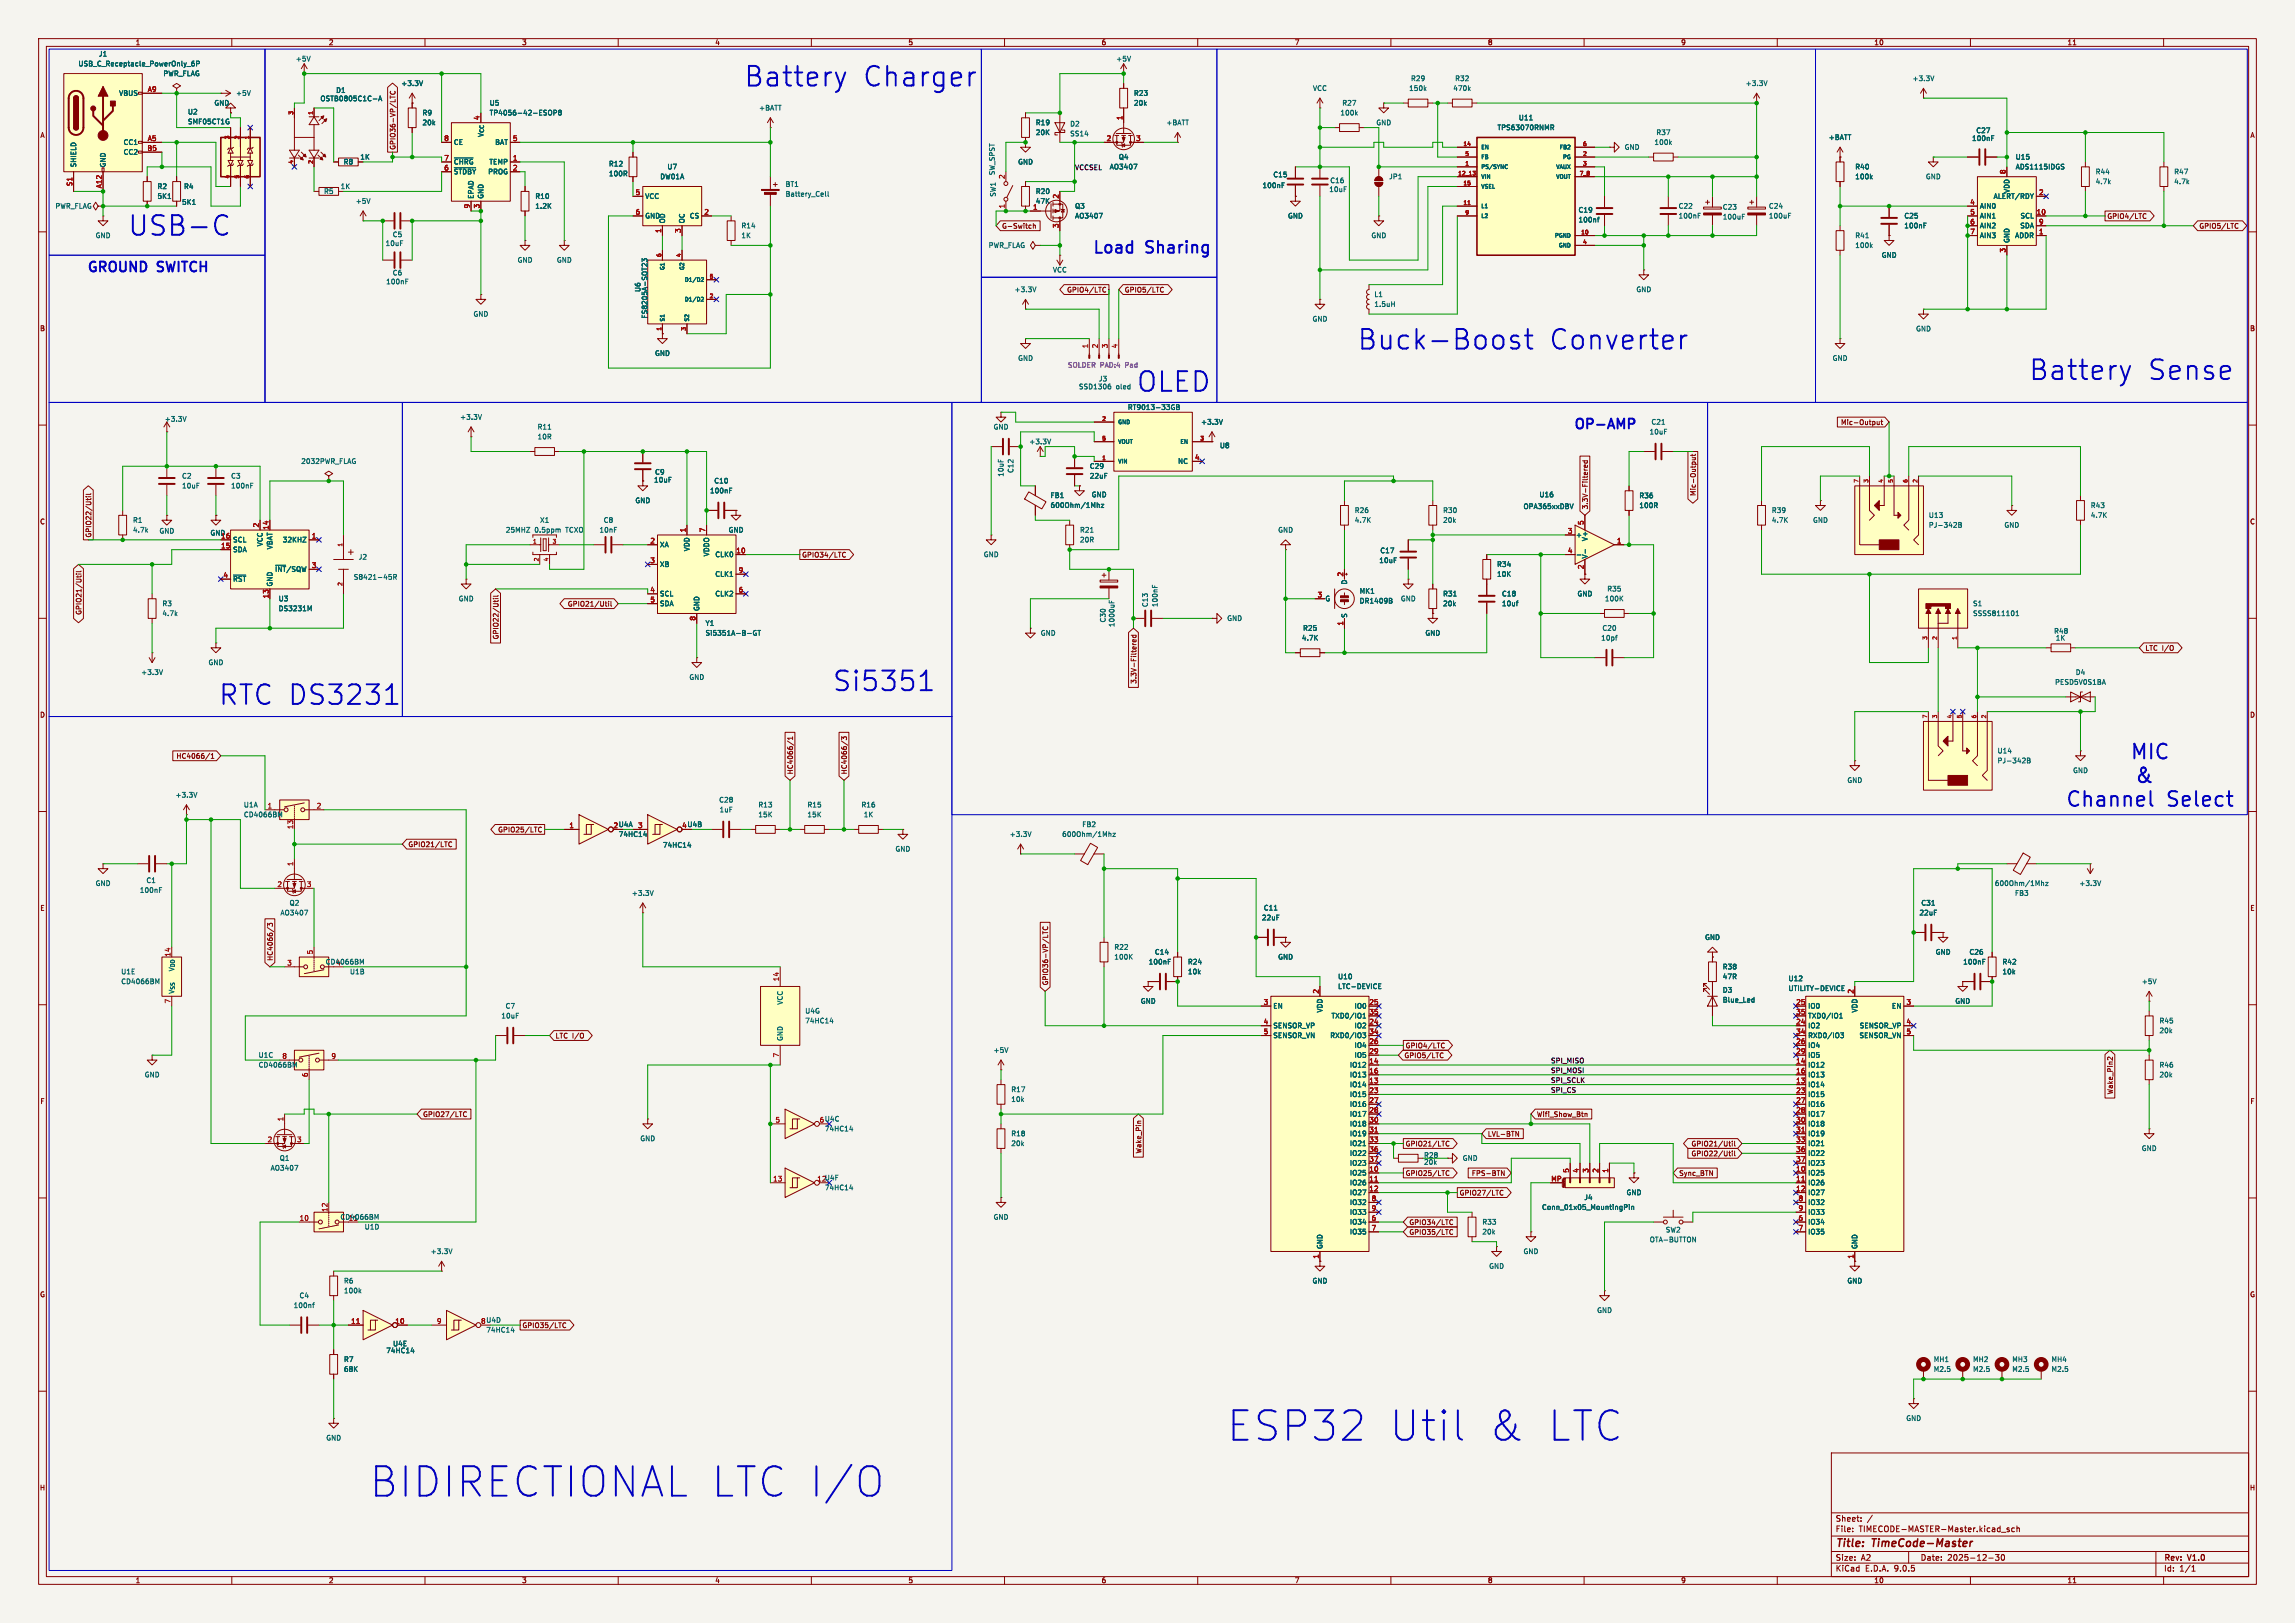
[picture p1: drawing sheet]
<svg xmlns="http://www.w3.org/2000/svg" width="594mm" height="420mm" viewBox="0 0 594 420" stroke-linecap="round" stroke-linejoin="round" font-family="sans-serif">
<defs><g id="words">
<g font-size="10.6" fill="#0000c2">
<text x="317.5" y="373.6">ESP32</text>
<text x="359.6" y="373.6">Util</text>
<text x="385.3" y="373.6">&amp;</text>
<text x="400.6" y="373.6">LTC</text>
<text x="95.5" y="388.1">BIDIRECTIONAL LTC I/O</text>
</g>
<g font-size="7.1" fill="#0000c2">
<text x="192.4" y="23.1">Battery</text>
<text x="223.6" y="23.1">Charger</text>
<text x="32.9" y="61.7">USB-C</text>
<text x="351.1" y="91.2">Buck-Boost</text>
<text x="401.2" y="91.2">Converter</text>
<text x="524.9" y="99.1">Battery</text>
<text x="556.2" y="99.1">Sense</text>
<text x="294" y="102.1">OLED</text>
<text x="215.3" y="179.6">Si5351</text>
<text x="56.4" y="183.1">RTC DS3231</text>
</g>
<g font-size="5.3" fill="#0000c2">
<text x="551.1" y="197.2">MIC</text>
<text x="552.3" y="203.3">&amp;</text>
<text x="534.5" y="209.5">Channel</text>
<text x="561" y="209.5">Select</text>
</g>
<g font-size="4.2" fill="#0000c2">
<text x="282.6" y="66.3">Load</text>
<text x="296.5" y="66.3">Sharing</text>
</g>
<g font-size="3.5" fill="#0000c2">
<text x="22.2" y="71.1">GROUND</text>
<text x="40.8" y="71.1">SWITCH</text>
<text x="407.1" y="111.8">OP-AMP</text>
</g>
<g font-size="2.8" fill="#840000">
<text x="475" y="400.9">Title:</text>
<text x="484.7" y="400.9">TimeCode-Master</text>
</g>
<g font-size="2.1" fill="#840000">
<text x="475" y="394">Sheet:</text>
<text x="475" y="396.7">File:</text>
<text x="481.1" y="396.7">TIMECODE-MASTER-Master.kicad_sch</text>
<text x="475" y="406.9">KiCad</text>
<text x="475" y="404.1">Size:</text>
<text x="481.7" y="404.1">A2</text>
<text x="482.7" y="406.9">E.D.A.</text>
<text x="490.3" y="406.9">9.0.5</text>
<text x="497" y="404.1">Date:</text>
<text x="504" y="404.1">2025-12-30</text>
<text x="560" y="404.3">Rev:</text>
<text x="560" y="406.9">Id:</text>
<text x="564.1" y="406.9">1/1</text>
<text x="566.4" y="404.3">V1.0</text>
</g>
<g font-size="1.8" fill="#840000">
<text x="35" y="11.9">1</text>
<text x="85" y="11.9">2</text>
<text x="135" y="11.9">3</text>
<text x="185" y="11.9">4</text>
<text x="235" y="11.9">5</text>
<text x="285" y="11.9">6</text>
<text x="335" y="11.9">7</text>
<text x="385" y="11.9">8</text>
<text x="435" y="11.9">9</text>
<text x="485" y="11.9">10</text>
<text x="535" y="11.9">11</text>
<text x="10.3" y="35.9">A</text>
<text x="582.3" y="35.9">A</text>
<text x="93.1" y="41.5">1K</text>
<text x="102.6" y="38.9" transform="rotate(-90 102.6 38.9)">GPIO36-VP/LTC</text>
<text x="259.2" y="59.4">G-Switch</text>
<text x="545.3" y="56.8">GPIO4/LTC</text>
<text x="569.1" y="59.4">GPIO5/LTC</text>
<text x="276.1" y="75.9">GPIO4/LTC</text>
<text x="291" y="75.9">GPIO5/LTC</text>
<text x="10.3" y="85.9">B</text>
<text x="582.3" y="85.9">B</text>
<text x="476.4" y="110.2">Mic-Output</text>
<text x="411.2" y="131.9" transform="rotate(-90 411.2 131.9)">3.3V-Filtered</text>
<text x="439.1" y="128.5" transform="rotate(-90 439.1 128.5)">Mic-Output</text>
<text x="10.3" y="135.9">C</text>
<text x="582.3" y="135.9">C</text>
<text x="23.8" y="139.2" transform="rotate(-90 23.8 139.2)">GPIO22/Util</text>
<text x="207.5" y="144.5">GPIO34/LTC</text>
<text x="21.3" y="159.2" transform="rotate(-90 21.3 159.2)">GPIO21/Util</text>
<text x="146.8" y="157.2">GPIO21/Util</text>
<text x="129.2" y="165.6" transform="rotate(-90 129.2 165.6)">GPIO22/Util</text>
<text x="555.1" y="168.6">LTC I/O</text>
<text x="294.3" y="177.1" transform="rotate(-90 294.3 177.1)">3.3V-Filtered</text>
<text x="10.3" y="185.9">D</text>
<text x="582.3" y="185.9">D</text>
<text x="45.5" y="196.5">HC4066/1</text>
<text x="205.4" y="200.5" transform="rotate(-90 205.4 200.5)">HC4066/1</text>
<text x="219.4" y="200.5" transform="rotate(-90 219.4 200.5)">HC4066/3</text>
<text x="128.8" y="215.6">GPIO25/LTC</text>
<text x="105.6" y="219.4">GPIO21/LTC</text>
<text x="10.3" y="235.9">E</text>
<text x="582.3" y="235.9">E</text>
<text x="70.8" y="248.8" transform="rotate(-90 70.8 248.8)">HC4066/3</text>
<text x="271.5" y="255.1" transform="rotate(-90 271.5 255.1)">GPIO36-VP/LTC</text>
<text x="143.7" y="268.9">LTC I/O</text>
<text x="363.4" y="274">GPIO5/LTC</text>
<text x="363.7" y="271.5">GPIO4/LTC</text>
<text x="10.3" y="285.9">F</text>
<text x="547.1" y="283.3" transform="rotate(-90 547.1 283.3)">Wake_Pin2</text>
<text x="582.3" y="285.9">F</text>
<text x="109.4" y="289.2">GPIO27/LTC</text>
<text x="397.7" y="289.2">Wifi_Show_Btn</text>
<text x="295.6" y="298.6" transform="rotate(-90 295.6 298.6)">Wake_Pin</text>
<text x="363.7" y="296.9">GPIO21/LTC</text>
<text x="385" y="294.3">LVL-BTN</text>
<text x="437.7" y="296.9">GPIO21/Util</text>
<text x="437.7" y="299.4">GPIO22/Util</text>
<text x="363.7" y="304.5">GPIO25/LTC</text>
<text x="380.8" y="304.5">FPS-BTN</text>
<text x="434.5" y="304.5">Sync_BTN</text>
<text x="377.7" y="309.6">GPIO27/LTC</text>
<text x="364.6" y="317.2">GPIO34/LTC</text>
<text x="364.6" y="319.7">GPIO35/LTC</text>
<text x="10.3" y="335.9">G</text>
<text x="582.3" y="335.9">G</text>
<text x="135.1" y="343.9">GPIO35/LTC</text>
<text x="10.2" y="385.9">H</text>
<text x="582.2" y="385.9">H</text>
<text x="35" y="409.9">1</text>
<text x="85" y="409.9">2</text>
<text x="135" y="409.9">3</text>
<text x="185" y="409.9">4</text>
<text x="235" y="409.9">5</text>
<text x="285" y="409.9">6</text>
<text x="335" y="409.9">7</text>
<text x="385" y="409.9">8</text>
<text x="435" y="409.9">9</text>
<text x="485" y="409.9">10</text>
<text x="535" y="409.9">11</text>
</g>
<g font-size="1.8" fill="#006464">
<text x="20.2" y="17.4">USB_C_Receptacle_PowerOnly_6P</text>
<text x="25.5" y="14.8">J1</text>
<text x="76.4" y="16.1">+5V</text>
<text x="288.8" y="16.1">+5V</text>
<text x="42.2" y="19.9">PWR_FLAG</text>
<text x="103.7" y="22.5">+3.3V</text>
<text x="339.7" y="23.7">VCC</text>
<text x="364.6" y="23.7">150k</text>
<text x="365.1" y="21.2">R29</text>
<text x="376" y="23.7">470k</text>
<text x="376.5" y="21.2">R32</text>
<text x="451.7" y="22.5">+3.3V</text>
<text x="494.9" y="21.2">+3.3V</text>
<text x="30.7" y="25">VBUS</text>
<text x="48.5" y="29.8">U2</text>
<text x="55.4" y="27.5">GND</text>
<text x="61" y="25">+5V</text>
<text x="82.8" y="26.4">OSTB0805C1C-A</text>
<text x="86.9" y="24.2">D1</text>
<text x="126.6" y="27.5">U5</text>
<text x="196.4" y="28.8">+BATT</text>
<text x="293.4" y="27.5">20k</text>
<text x="293.4" y="25">R23</text>
<text x="347.3" y="27.5">R27</text>
<text x="48.5" y="32.4">SMF05CT1G</text>
<text x="109.2" y="30.1">R9</text>
<text x="109.2" y="32.6">20k</text>
<text x="125.3" y="35.6" transform="rotate(-90 125.3 35.6)">V_{CC}</text>
<text x="126.6" y="30.1">TP4056-42-ESOP8</text>
<text x="268" y="32.6">R19</text>
<text x="268" y="35.2">20K</text>
<text x="276.9" y="32.9">D2</text>
<text x="276.9" y="35.5">SS14</text>
<text x="301.8" y="32.6">+BATT</text>
<text x="346.8" y="30.1">100k</text>
<text x="356.1" y="32.6">GND</text>
<text x="387.5" y="33.9">TPS63070RNMR</text>
<text x="393" y="31.3">U11</text>
<text x="428.6" y="35.2">R37</text>
<text x="511.4" y="34.6">C27</text>
<text x="31.9" y="37.7">CC1</text>
<text x="31.9" y="40.2">CC2</text>
<text x="117.3" y="37.7">CE</text>
<text x="128" y="37.7">BAT</text>
<text x="289.5" y="41.5">Q4</text>
<text x="420.4" y="39">GND</text>
<text x="428.1" y="37.7">100k</text>
<text x="473.2" y="36.4">+BATT</text>
<text x="510.3" y="36.7">100nF</text>
<text x="521.6" y="41.5">U15</text>
<text x="19.9" y="43.4" transform="rotate(-90 19.9 43.4)">SHIELD</text>
<text x="27.5" y="43.4" transform="rotate(-90 27.5 43.4)">GND</text>
<text x="88.8" y="42.8">R8</text>
<text x="117.3" y="42.8">~{CHRG}</text>
<text x="117.3" y="45.3">~{STDBY} PROG</text>
<text x="126.5" y="42.8">TEMP</text>
<text x="157.5" y="45.8">100R</text>
<text x="157.5" y="43.3">R12</text>
<text x="170.8" y="46.6">DW01A</text>
<text x="172.6" y="44">U7</text>
<text x="257.7" y="45.5" transform="rotate(-90 257.7 45.5)">SW_SPST</text>
<text x="263.4" y="42.8">GND</text>
<text x="287.1" y="44">AO3407</text>
<text x="329.4" y="46.1">C15</text>
<text x="344.2" y="47.6">C16</text>
<text x="359.4" y="46.6">JP1</text>
<text x="480.1" y="44">R40</text>
<text x="480.1" y="46.6">100k</text>
<text x="498.3" y="46.6">GND</text>
<text x="521.6" y="44">ADS1115IDGS</text>
<text x="542.3" y="47.9">4.7k</text>
<text x="542.3" y="45.3">R44</text>
<text x="562.6" y="47.9">4.7k</text>
<text x="562.6" y="45.3">R47</text>
<text x="40.6" y="49.1">R2</text>
<text x="40.6" y="51.7">5K1</text>
<text x="47" y="53.2">5K1</text>
<text x="47.5" y="49.1">R4</text>
<text x="83.7" y="50.4">R5</text>
<text x="88.1" y="49.1">1K</text>
<text x="91.9" y="52.9">+5V</text>
<text x="122.8" y="51.6" transform="rotate(-90 122.8 51.6)">EPAD</text>
<text x="125.3" y="51.6" transform="rotate(-90 125.3 51.6)">GND</text>
<text x="138.4" y="51.7">R10</text>
<text x="166.9" y="51.7">VCC</text>
<text x="203.2" y="48.6">BT1</text>
<text x="203.2" y="51.1">Battery_Cell</text>
<text x="257.9" y="51" transform="rotate(-90 257.9 51)">SW1</text>
<text x="268" y="50.4">R20</text>
<text x="268" y="52.9">47K</text>
<text x="326.7" y="48.9">100nF</text>
<text x="343.9" y="49.9">10uF</text>
<text x="515.9" y="51.7">ALERT/RDY</text>
<text x="520.3" y="50.1" transform="rotate(-90 520.3 50.1)">VDD</text>
<text x="14.2" y="54.2">PWR_FLAG</text>
<text x="138.4" y="54.2">1.2K</text>
<text x="166.9" y="56.7">GND</text>
<text x="172.3" y="57.9" transform="rotate(-90 172.3 57.9)">OD</text>
<text x="177.4" y="57.9" transform="rotate(-90 177.4 57.9)">OC</text>
<text x="178.4" y="56.7">CS</text>
<text x="191.8" y="59.3">R14</text>
<text x="278.1" y="56.7">AO3407</text>
<text x="278.1" y="54.2">Q3</text>
<text x="333.2" y="56.7">GND</text>
<text x="408.4" y="55.2">C19</text>
<text x="408.4" y="57.8">100nf</text>
<text x="434.3" y="56.7">100nF</text>
<text x="434.3" y="54.2">C22</text>
<text x="445.8" y="57">100uF</text>
<text x="445.8" y="54.5">C23</text>
<text x="457.7" y="56.7">100uF</text>
<text x="457.7" y="54.2">C24</text>
<text x="492.8" y="59.3">100nF</text>
<text x="492.8" y="56.7">C25</text>
<text x="512.3" y="54.2">AIN0</text>
<text x="512.3" y="56.7">AIN1</text>
<text x="512.3" y="59.3">AIN2</text>
<text x="522.8" y="59.3">SDA</text>
<text x="522.8" y="56.7">SCL</text>
<text x="24.6" y="61.8">GND</text>
<text x="99.7" y="63.9">10uF</text>
<text x="101.5" y="61.6">C5</text>
<text x="191.8" y="61.8">1K</text>
<text x="255.8" y="64.4">PWR_FLAG</text>
<text x="354.8" y="61.8">GND</text>
<text x="480.1" y="61.8">R41</text>
<text x="480.1" y="64.4">100k</text>
<text x="512.3" y="61.8">AIN3</text>
<text x="520.3" y="63" transform="rotate(-90 520.3 63)">GND</text>
<text x="521.4" y="61.8">ADDR</text>
<text x="101.5" y="71.5">C6</text>
<text x="133.9" y="68.2">GND</text>
<text x="144" y="68.2">GND</text>
<text x="272.4" y="70.7">VCC</text>
<text x="486.9" y="66.9">GND</text>
<text x="99.8" y="73.8">100nF</text>
<text x="166" y="75.7" transform="rotate(-90 166 75.7)">U6</text>
<text x="262.5" y="75.8">+3.3V</text>
<text x="355.6" y="77.1">L1</text>
<text x="423.4" y="75.8">GND</text>
<text x="122.4" y="82.1">GND</text>
<text x="167.7" y="82.5" transform="rotate(-90 167.7 82.5)">FS8205A-SOT23</text>
<text x="339.6" y="83.4">GND</text>
<text x="355.6" y="79.6">1.5uH</text>
<text x="495.8" y="86">GND</text>
<text x="169.4" y="92.3">GND</text>
<text x="263.4" y="93.6">GND</text>
<text x="474.2" y="93.6">GND</text>
<text x="279.1" y="100.9">SSD1306</text>
<text x="284.3" y="98.9">J3</text>
<text x="288.8" y="100.9">oled</text>
<text x="291.8" y="106.3">RT9013-33GB</text>
<text x="42.5" y="109.3">+3.3V</text>
<text x="119" y="108.8">+3.3V</text>
<text x="139" y="111.4">R11</text>
<text x="139" y="113.9">10R</text>
<text x="257" y="111.4">GND</text>
<text x="310.7" y="110.1">+3.3V</text>
<text x="426.8" y="112.6">10uF</text>
<text x="427.3" y="110.1">C21</text>
<text x="266.3" y="115.2">+3.3V</text>
<text x="315.6" y="116.2">U8</text>
<text x="47" y="124.1">C2</text>
<text x="59.7" y="124.1">C3</text>
<text x="77.9" y="120.2">2032PWR_FLAG</text>
<text x="169.2" y="125.1">10uF</text>
<text x="169.4" y="123">C9</text>
<text x="184.7" y="125.3">C10</text>
<text x="259.9" y="123.5" transform="rotate(-90 259.9 123.5)">10uF</text>
<text x="262.5" y="122.5" transform="rotate(-90 262.5 122.5)">C12</text>
<text x="281.9" y="121.5">C29</text>
<text x="281.9" y="124.1">22uF</text>
<text x="304.8" y="120.2">NC</text>
<text x="47" y="126.6">10uF</text>
<text x="59.7" y="126.6">100nF</text>
<text x="164.3" y="130.4">GND</text>
<text x="183.7" y="127.9">100nF</text>
<text x="271.8" y="129.1">FB1</text>
<text x="271.8" y="131.6">600Ohm/1Mhz</text>
<text x="282.4" y="128.9">GND</text>
<text x="394.2" y="131.9">OPA365xxDBV</text>
<text x="398.3" y="128.9">U16</text>
<text x="424.2" y="131.7">100R</text>
<text x="424.2" y="129.1">R36</text>
<text x="541" y="131.7">R43</text>
<text x="34.3" y="135.5">R1</text>
<text x="139.7" y="135.5">X1</text>
<text x="156.1" y="135.5">C8</text>
<text x="350.5" y="132.9">R26</text>
<text x="350.5" y="135.5">4.7K</text>
<text x="373.4" y="135.5">20k</text>
<text x="373.4" y="132.9">R30</text>
<text x="458.5" y="132.9">R39</text>
<text x="458.5" y="135.5">4.7K</text>
<text x="469.1" y="135.5">GND</text>
<text x="499.1" y="134.2">U13</text>
<text x="499.1" y="136.8">PJ-342B</text>
<text x="518.7" y="136.8">GND</text>
<text x="541" y="134.2">4.7K</text>
<text x="34.3" y="138">4.7k</text>
<text x="41.1" y="138.3">GND</text>
<text x="54.4" y="138.8">GND</text>
<text x="60.2" y="140.6">SCL</text>
<text x="60.2" y="143.1">SDA</text>
<text x="68.2" y="141.5" transform="rotate(-90 68.2 141.5)">VCC</text>
<text x="70.7" y="142.3" transform="rotate(-90 70.7 142.3)">VBAT</text>
<text x="73.1" y="140.6">32KHZ</text>
<text x="130.8" y="138">25MHZ</text>
<text x="138.4" y="138">0.5ppm</text>
<text x="146.6" y="138">TCXO</text>
<text x="155.1" y="138">10nF</text>
<text x="170.7" y="141.8">XA</text>
<text x="178.7" y="142.8" transform="rotate(-90 178.7 142.8)">VDD</text>
<text x="188.5" y="138">GND</text>
<text x="279.4" y="138">R21</text>
<text x="279.4" y="140.6">20R</text>
<text x="330.7" y="138">GND</text>
<text x="357.1" y="143.4">C17</text>
<text x="407.8" y="139.3">+</text>
<text x="411.1" y="140.2" transform="rotate(-90 411.1 140.2)">V+</text>
<text x="71.1" y="148.2">~{INT}/SQW</text>
<text x="92.7" y="145">J2</text>
<text x="170.7" y="146.9">XB</text>
<text x="183.7" y="144.1" transform="rotate(-90 183.7 144.1)">VDDO</text>
<text x="185" y="144.4">CLK0</text>
<text x="185" y="149.5">CLK1</text>
<text x="254.5" y="144.4">GND</text>
<text x="356.9" y="145.9">10uF</text>
<text x="387.4" y="146.9">R34</text>
<text x="387.4" y="149.5">10K</text>
<text x="411.1" y="144.7" transform="rotate(-90 411.1 144.7)">V-</text>
<text x="60.2" y="150.7">~{RST}</text>
<text x="70.7" y="151.9" transform="rotate(-90 70.7 151.9)">GND</text>
<text x="72" y="155.8">U3</text>
<text x="91.4" y="150.2">S8421-45R</text>
<text x="118.6" y="155.8">GND</text>
<text x="170.7" y="154.5">SCL</text>
<text x="185" y="154.5">CLK2</text>
<text x="342.9" y="155.8">G</text>
<text x="348.8" y="151.4" transform="rotate(-90 348.8 151.4)">D</text>
<text x="351.8" y="153.8">MK1</text>
<text x="362.5" y="155.8">GND</text>
<text x="373.4" y="154.5">R31</text>
<text x="388.6" y="154.5">C18</text>
<text x="408.2" y="154.5">GND</text>
<text x="415.3" y="155.8">100K</text>
<text x="415.9" y="153.3">R35</text>
<text x="41.9" y="157.1">R3</text>
<text x="41.9" y="159.6">4.7k</text>
<text x="72" y="158.3">DS3231M</text>
<text x="170.7" y="157.1">SDA</text>
<text x="181.2" y="158.2" transform="rotate(-90 181.2 158.2)">GND</text>
<text x="286.4" y="161.2" transform="rotate(-90 286.4 161.2)">C30</text>
<text x="297.3" y="157.2" transform="rotate(-90 297.3 157.2)">C13</text>
<text x="299.8" y="157.2" transform="rotate(-90 299.8 157.2)">100nF</text>
<text x="317.5" y="160.9">GND</text>
<text x="348.8" y="160" transform="rotate(-90 348.8 160)">S</text>
<text x="351.8" y="156.4">DR1409B</text>
<text x="373.4" y="157.1">20k</text>
<text x="388.6" y="157.1">10uf</text>
<text x="510.5" y="157.1">S1</text>
<text x="510.5" y="159.6">SSSS811101</text>
<text x="182.5" y="162.2">Y1</text>
<text x="182.5" y="164.7">Si5351A-B-GT</text>
<text x="269.2" y="164.7">GND</text>
<text x="288.6" y="162.4" transform="rotate(-90 288.6 162.4)">1000uF</text>
<text x="336.8" y="166">4.7K</text>
<text x="337.1" y="163.4">R25</text>
<text x="368.8" y="164.7">GND</text>
<text x="414.3" y="166">10pf</text>
<text x="414.6" y="163.4">C20</text>
<text x="531.5" y="164.2">R48</text>
<text x="532" y="166">1K</text>
<text x="53.8" y="172.3">GND</text>
<text x="36.4" y="174.9">+3.3V</text>
<text x="178.3" y="176.1">GND</text>
<text x="531.8" y="177.4">PESD5V0S1BA</text>
<text x="537.1" y="174.9">D4</text>
<text x="516.9" y="195.2">U14</text>
<text x="516.9" y="197.7">PJ-342B</text>
<text x="478" y="202.8">GND</text>
<text x="536.4" y="200.3">GND</text>
<text x="45.3" y="206.6">+3.3V</text>
<text x="63" y="209.1">U1A</text>
<text x="186" y="207.9">C28</text>
<text x="196.2" y="209.1">R13</text>
<text x="208.9" y="209.1">R15</text>
<text x="222.8" y="209.1">R16</text>
<text x="63" y="211.7">CD4066BM</text>
<text x="186.1" y="210.4">1uF</text>
<text x="196.2" y="211.7">15K</text>
<text x="208.9" y="211.7">15K</text>
<text x="223.4" y="211.7">1K</text>
<text x="280" y="214.2">FB2</text>
<text x="160" y="216.8">74HC14</text>
<text x="171.5" y="219.6">74HC14</text>
<text x="231.6" y="220.6">GND</text>
<text x="261.2" y="216.8">+3.3V</text>
<text x="274.8" y="216.8">600Ohm/1Mhz</text>
<text x="24.6" y="229.5">GND</text>
<text x="36.1" y="231.2">100nF</text>
<text x="37.8" y="228.7">C1</text>
<text x="163.4" y="232">+3.3V</text>
<text x="516.2" y="229.5">600Ohm/1Mhz</text>
<text x="521.4" y="232">FB3</text>
<text x="538.1" y="229.5">+3.3V</text>
<text x="72.5" y="237.1">AO3407</text>
<text x="74.8" y="234.5">Q2</text>
<text x="326.5" y="238.4">22uF</text>
<text x="327" y="235.8">C11</text>
<text x="496.7" y="237.1">22uF</text>
<text x="497.2" y="234.5">C31</text>
<text x="288.3" y="246">R22</text>
<text x="441.2" y="243.4">GND</text>
<text x="84.2" y="249.8">CD4066BM</text>
<text x="86.9" y="249.9">4</text>
<text x="288.3" y="248.5">100K</text>
<text x="297.2" y="249.8">100nF</text>
<text x="298.8" y="247.2">C14</text>
<text x="307.3" y="249.8">R24</text>
<text x="330.7" y="248.5">GND</text>
<text x="445.8" y="251.1">R38</text>
<text x="500.9" y="247.2">GND</text>
<text x="508" y="249.8">100nF</text>
<text x="509.6" y="247.2">C26</text>
<text x="518.2" y="249.8">R42</text>
<text x="31.3" y="252.3">U1E</text>
<text x="31.3" y="254.9">CD4066BM</text>
<text x="45.3" y="257.3" transform="rotate(-90 45.3 257.3)">V_{SS}V_{DD}</text>
<text x="90.5" y="252.3">U1B</text>
<text x="307.3" y="252.3">10k</text>
<text x="346.2" y="253.6">U10</text>
<text x="346.2" y="256.1">LTC-DEVICE</text>
<text x="445.8" y="257.1">D3</text>
<text x="445.8" y="253.6">47R</text>
<text x="462.8" y="254.1">U12</text>
<text x="462.8" y="256.6">UTILITY-DEVICE</text>
<text x="518.2" y="252.3">10k</text>
<text x="554.2" y="254.9">+5V</text>
<text x="129.7" y="263.8">10uF</text>
<text x="130.7" y="261.2">C7</text>
<text x="202.8" y="260.1" transform="rotate(-90 202.8 260.1)">VCC</text>
<text x="208.3" y="262.5">U4G</text>
<text x="295.1" y="259.9">GND</text>
<text x="329.4" y="261.2">EN</text>
<text x="342.5" y="262.1" transform="rotate(-90 342.5 262.1)">VDD</text>
<text x="344.5" y="263.8">TXD0/IO1</text>
<text x="350.5" y="261.2">IO0</text>
<text x="445.8" y="259.6">Blue_Led</text>
<text x="467.9" y="261.2">IO0</text>
<text x="467.9" y="263.8">TXD0/IO1</text>
<text x="480.9" y="262.1" transform="rotate(-90 480.9 262.1)">VDD</text>
<text x="489.6" y="261.2">EN</text>
<text x="506" y="259.9">GND</text>
<text x="202.8" y="269.5" transform="rotate(-90 202.8 269.5)">GND</text>
<text x="208.3" y="265">74HC14</text>
<text x="329.4" y="266.3">SENSOR_VP</text>
<text x="329.4" y="268.8">SENSOR_VN</text>
<text x="344.2" y="268.8">RXD0/IO3</text>
<text x="350.5" y="266.3">IO2</text>
<text x="467.9" y="266.3">IO2</text>
<text x="467.9" y="268.8">RXD0/IO3</text>
<text x="481.2" y="268.8">SENSOR_VN</text>
<text x="481.2" y="266.3">SENSOR_VP</text>
<text x="558.8" y="267.6">20k</text>
<text x="558.8" y="265">R45</text>
<text x="66.8" y="273.9">U1C</text>
<text x="257" y="272.6">+5V</text>
<text x="350.5" y="271.4">IO4</text>
<text x="350.5" y="273.9">IO5</text>
<text x="467.9" y="271.4">IO4</text>
<text x="467.9" y="273.9">IO5</text>
<text x="37.3" y="279">GND</text>
<text x="66.8" y="276.5">CD4066BM</text>
<text x="349.3" y="276.5">IO12</text>
<text x="349.3" y="279">IO13</text>
<text x="349.3" y="281.5">IO14</text>
<text x="467.9" y="276.5">IO12</text>
<text x="467.9" y="279">IO13</text>
<text x="467.9" y="281.5">IO14</text>
<text x="558.8" y="279">20k</text>
<text x="558.8" y="276.5">R46</text>
<text x="261.6" y="285.3">10k</text>
<text x="261.6" y="282.8">R17</text>
<text x="349.3" y="284.1">IO15</text>
<text x="349.3" y="286.6">IO16</text>
<text x="467.9" y="284.1">IO15</text>
<text x="467.9" y="286.6">IO16</text>
<text x="212" y="290.6">6 U4C</text>
<text x="213.4" y="293">74HC14</text>
<text x="349.3" y="289.2">IO17</text>
<text x="349.3" y="291.7">IO18</text>
<text x="467.9" y="289.2">IO17</text>
<text x="467.9" y="291.7">IO18</text>
<text x="165.6" y="295.5">GND</text>
<text x="261.6" y="296.8">20k</text>
<text x="261.6" y="294.2">R18</text>
<text x="349.3" y="294.2">IO19</text>
<text x="349.3" y="296.8">IO21</text>
<text x="349.3" y="299.3">IO22</text>
<text x="368.5" y="299.8">R28</text>
<text x="467.9" y="294.2">IO19</text>
<text x="467.9" y="296.8">IO21</text>
<text x="467.9" y="299.3">IO22</text>
<text x="554.2" y="298">GND</text>
<text x="69.9" y="303.1">AO3407</text>
<text x="72.3" y="300.6">Q1</text>
<text x="211.4" y="305.8">12U4F</text>
<text x="349.3" y="301.9">IO23</text>
<text x="349.3" y="304.4">IO25</text>
<text x="368.5" y="301.6">20k</text>
<text x="378.5" y="300.6">GND</text>
<text x="467.9" y="301.9">IO23</text>
<text x="467.9" y="304.4">IO25</text>
<text x="213.4" y="308.2">74HC14</text>
<text x="349.3" y="306.9">IO26</text>
<text x="349.3" y="309.5">IO27</text>
<text x="409.9" y="310.7">J4</text>
<text x="420.9" y="309.5">GND</text>
<text x="467.9" y="306.9">IO26</text>
<text x="467.9" y="309.5">IO27</text>
<text x="88" y="315.8">CD4066BM</text>
<text x="90.1" y="316">11</text>
<text x="257" y="315.8">GND</text>
<text x="349.3" y="312">IO32</text>
<text x="349.3" y="314.6">IO33</text>
<text x="349.3" y="317.1">IO34</text>
<text x="383.5" y="317.1">R33</text>
<text x="399" y="313.3">Conn_01x05_MountingPin</text>
<text x="467.9" y="312">IO32</text>
<text x="467.9" y="314.6">IO33</text>
<text x="467.9" y="317.1">IO34</text>
<text x="94.3" y="318.4">U1D</text>
<text x="342.5" y="323.3" transform="rotate(-90 342.5 323.3)">GND</text>
<text x="349.3" y="319.6">IO35</text>
<text x="383.5" y="319.6">20k</text>
<text x="426.9" y="321.7">OTA-BUTTON</text>
<text x="431" y="319.1">SW2</text>
<text x="467.9" y="319.6">IO35</text>
<text x="480.9" y="323.3" transform="rotate(-90 480.9 323.3)">GND</text>
<text x="111.4" y="324.7">+3.3V</text>
<text x="385.3" y="328.5">GND</text>
<text x="394.2" y="324.7">GND</text>
<text x="88.9" y="332.3">R6</text>
<text x="88.9" y="334.9">100k</text>
<text x="339.6" y="332.3">GND</text>
<text x="478" y="332.3">GND</text>
<text x="75.9" y="338.7">100nf</text>
<text x="77.4" y="336.1">C4</text>
<text x="413.3" y="340">GND</text>
<text x="124.4" y="342.6">8 U4D</text>
<text x="125.7" y="345">74HC14</text>
<text x="88.9" y="352.7">R7</text>
<text x="99.8" y="350.4">74HC14</text>
<text x="101.6" y="348.6">U4E</text>
<text x="500.4" y="352.7">MH1</text>
<text x="510.5" y="352.7">MH2</text>
<text x="520.7" y="352.7">MH3</text>
<text x="530.9" y="352.7">MH4</text>
<text x="88.9" y="355.2">68K</text>
<text x="500.4" y="355.2">M2.5</text>
<text x="510.5" y="355.2">M2.5</text>
<text x="520.7" y="355.2">M2.5</text>
<text x="530.9" y="355.2">M2.5</text>
<text x="493.3" y="367.9">GND</text>
<text x="84.3" y="373">GND</text>
</g>
<g font-size="1.8" fill="#a90000">
<text x="38.1" y="23.9">A9</text>
<text x="124.2" y="31.2" transform="rotate(-90 124.2 31.2)">4</text>
<text x="290.6" y="31.2" transform="rotate(-90 290.6 31.2)">1</text>
<text x="38" y="39.1">B5</text>
<text x="38.1" y="36.6">A5</text>
<text x="114.9" y="36.6">8</text>
<text x="114.9" y="41.7">7</text>
<text x="132.6" y="36.6">5</text>
<text x="132.6" y="41.7">1</text>
<text x="286.3" y="36.6">2</text>
<text x="293.9" y="36.6">3</text>
<text x="114.9" y="44.2">6</text>
<text x="132.6" y="44.2">2</text>
<text x="260.1" y="46.4" transform="rotate(-90 260.1 46.4)">2</text>
<text x="519.2" y="45.2" transform="rotate(-90 519.2 45.2)">8</text>
<text x="18.8" y="48.3" transform="rotate(-90 18.8 48.3)">S1</text>
<text x="26.4" y="48.8" transform="rotate(-90 26.4 48.8)">A12</text>
<text x="164.4" y="50.5">5</text>
<text x="274.1" y="51.5" transform="rotate(-90 274.1 51.5)">2</text>
<text x="509.8" y="53.1">4</text>
<text x="527.6" y="50.5">2</text>
<text x="121.7" y="54" transform="rotate(-90 121.7 54)">9</text>
<text x="124.2" y="54" transform="rotate(-90 124.2 54)">3</text>
<text x="164.4" y="55.6">6</text>
<text x="182.2" y="55.6">2</text>
<text x="260.1" y="54" transform="rotate(-90 260.1 54)">1</text>
<text x="267.3" y="54.4">1</text>
<text x="274.1" y="59.1" transform="rotate(-90 274.1 59.1)">3</text>
<text x="509.8" y="55.6">5</text>
<text x="509.8" y="58.2">6</text>
<text x="527" y="55.6">10</text>
<text x="527.6" y="58.2">9</text>
<text x="171.2" y="60.4" transform="rotate(-90 171.2 60.4)">1</text>
<text x="176.3" y="60.4" transform="rotate(-90 176.3 60.4)">3</text>
<text x="509.8" y="60.7">7</text>
<text x="519.2" y="65.5" transform="rotate(-90 519.2 65.5)">3</text>
<text x="527.6" y="60.7">1</text>
<text x="281.7" y="90.2" transform="rotate(-90 281.7 90.2)">1</text>
<text x="284.2" y="90.2" transform="rotate(-90 284.2 90.2)">2</text>
<text x="286.8" y="90.2" transform="rotate(-90 286.8 90.2)">3</text>
<text x="289.3" y="90.2" transform="rotate(-90 289.3 90.2)">4</text>
<text x="309.2" y="119.1">4</text>
<text x="67.1" y="136.6" transform="rotate(-90 67.1 136.6)">2</text>
<text x="69.6" y="137.2" transform="rotate(-90 69.6 137.2)">14</text>
<text x="177.5" y="137.9" transform="rotate(-90 177.5 137.9)">1</text>
<text x="182.6" y="137.9" transform="rotate(-90 182.6 137.9)">7</text>
<text x="410" y="136" transform="rotate(-90 410 136)">5</text>
<text x="57.1" y="139.4">16</text>
<text x="57.1" y="142">15</text>
<text x="80.6" y="139.4">1</text>
<text x="168.2" y="140.7">2</text>
<text x="190.5" y="143.3">10</text>
<text x="405.7" y="138.2">3</text>
<text x="405.7" y="143.3">4</text>
<text x="418.4" y="140.7">1</text>
<text x="57.7" y="149.6">4</text>
<text x="80.6" y="147.1">3</text>
<text x="168.2" y="145.8">3</text>
<text x="191.1" y="148.3">9</text>
<text x="347.7" y="149.3" transform="rotate(-90 347.7 149.3)">2</text>
<text x="410" y="147.4" transform="rotate(-90 410 147.4)">2</text>
<text x="69.6" y="155" transform="rotate(-90 69.6 155)">13</text>
<text x="168.2" y="153.4">4</text>
<text x="168.2" y="156">5</text>
<text x="191.1" y="153.4">6</text>
<text x="340.9" y="154.7">3</text>
<text x="180.1" y="160.7" transform="rotate(-90 180.1 160.7)">8</text>
<text x="347.7" y="162" transform="rotate(-90 347.7 162)">1</text>
<text x="69.1" y="209.3">1</text>
<text x="81.8" y="209.3">2</text>
<text x="75.9" y="214.7" transform="rotate(-90 75.9 214.7)">13</text>
<text x="147.2" y="214.4">1</text>
<text x="158.7" y="214.4">2 U4A</text>
<text x="165" y="214.4">3</text>
<text x="176.5" y="214.4">4 U4B</text>
<text x="75.9" y="224.2" transform="rotate(-90 75.9 224.2)">1</text>
<text x="71.7" y="229.6">2</text>
<text x="79.3" y="229.6">3</text>
<text x="44.2" y="247.7" transform="rotate(-90 44.2 247.7)">14</text>
<text x="74.2" y="249.9">3</text>
<text x="81" y="247.1" transform="rotate(-90 81 247.1)">5</text>
<text x="201.7" y="254" transform="rotate(-90 201.7 254)">14</text>
<text x="341.4" y="257.2" transform="rotate(-90 341.4 257.2)">2</text>
<text x="479.8" y="257.2" transform="rotate(-90 479.8 257.2)">2</text>
<text x="44.2" y="259.8" transform="rotate(-90 44.2 259.8)">7</text>
<text x="327" y="260.1">3</text>
<text x="354.3" y="260.1">25</text>
<text x="354.3" y="262.6">35</text>
<text x="464.8" y="260.1">25</text>
<text x="464.8" y="262.6">35</text>
<text x="493.3" y="260.1">3</text>
<text x="327" y="265.2">4</text>
<text x="327" y="267.7">5</text>
<text x="354.3" y="265.2">24</text>
<text x="354.3" y="267.7">34</text>
<text x="464.8" y="265.2">24</text>
<text x="464.8" y="267.7">34</text>
<text x="493.3" y="265.2">4</text>
<text x="493.3" y="267.7">5</text>
<text x="73" y="274.1">8</text>
<text x="85.7" y="274.1">9</text>
<text x="201.7" y="273.8" transform="rotate(-90 201.7 273.8)">7</text>
<text x="354.3" y="270.3">26</text>
<text x="354.3" y="272.8">29</text>
<text x="354.3" y="275.3">14</text>
<text x="464.8" y="270.3">26</text>
<text x="464.8" y="272.8">29</text>
<text x="464.8" y="275.3">14</text>
<text x="79.8" y="278.8" transform="rotate(-90 79.8 278.8)">6</text>
<text x="354.3" y="277.9">16</text>
<text x="354.3" y="280.4">13</text>
<text x="464.8" y="277.9">16</text>
<text x="464.8" y="280.4">13</text>
<text x="354.3" y="283">23</text>
<text x="354.3" y="285.5">27</text>
<text x="464.8" y="283">23</text>
<text x="464.8" y="285.5">27</text>
<text x="73.4" y="290.3" transform="rotate(-90 73.4 290.3)">1</text>
<text x="200.6" y="290.6">5</text>
<text x="354.3" y="288">28</text>
<text x="354.3" y="290.6">30</text>
<text x="354.3" y="293.1">31</text>
<text x="464.8" y="288">28</text>
<text x="464.8" y="290.6">30</text>
<text x="464.8" y="293.1">31</text>
<text x="69.1" y="295.7">2</text>
<text x="76.8" y="295.7">3</text>
<text x="354.3" y="295.7">33</text>
<text x="354.3" y="298.2">36</text>
<text x="464.8" y="295.7">33</text>
<text x="464.8" y="298.2">36</text>
<text x="200" y="305.8">13</text>
<text x="354.3" y="300.7">37</text>
<text x="354.3" y="303.3">10</text>
<text x="354.3" y="305.8">11</text>
<text x="401.4" y="305.8">MP</text>
<text x="406.1" y="303.6" transform="rotate(-90 406.1 303.6)">5</text>
<text x="408.7" y="303.6" transform="rotate(-90 408.7 303.6)">4</text>
<text x="411.2" y="303.6" transform="rotate(-90 411.2 303.6)">3</text>
<text x="413.8" y="303.6" transform="rotate(-90 413.8 303.6)">2</text>
<text x="416.3" y="303.6" transform="rotate(-90 416.3 303.6)">1</text>
<text x="464.8" y="300.7">37</text>
<text x="464.8" y="303.3">10</text>
<text x="464.8" y="305.8">11</text>
<text x="354.3" y="308.4">12</text>
<text x="354.9" y="310.9">8</text>
<text x="464.8" y="308.4">12</text>
<text x="465.4" y="310.9">8</text>
<text x="77.4" y="316">10</text>
<text x="84.8" y="313.7" transform="rotate(-90 84.8 313.7)">12</text>
<text x="354.9" y="313.4">9</text>
<text x="354.9" y="316">6</text>
<text x="465.4" y="313.4">9</text>
<text x="465.4" y="316">6</text>
<text x="354.9" y="318.5">7</text>
<text x="465.4" y="318.5">7</text>
<text x="341.4" y="325.8" transform="rotate(-90 341.4 325.8)">1</text>
<text x="479.8" y="325.8" transform="rotate(-90 479.8 325.8)">1</text>
<text x="90.8" y="342.6">11</text>
<text x="102.2" y="342.6">10</text>
<text x="113" y="342.6">9</text>
</g>
<g font-size="1.8" fill="#0f0f0f">
<text x="278.1" y="44.1">VCCSEL</text>
<text x="401.3" y="275.2">SPI_MISO</text>
<text x="401.3" y="280.3">SPI_SCLK</text>
<text x="401.3" y="277.8">SPI_MOSI</text>
<text x="401.3" y="282.9">SPI_CS</text>
</g>
<g font-size="1.8" fill="#840084">
<text x="276.3" y="95.4">SOLDER PAD:4</text>
<text x="291.3" y="95.4">Pad</text>
</g>
<g font-size="1.4" fill="#a90000">
<text x="75.9" y="29.8" transform="rotate(-90 75.9 29.8)">3</text>
<text x="81" y="29.8" transform="rotate(-90 81 29.8)">1</text>
<text x="59.4" y="36.2" transform="rotate(-90 59.4 36.2)">3</text>
<text x="62" y="36.2" transform="rotate(-90 62 36.2)">2</text>
<text x="64.5" y="36.2" transform="rotate(-90 64.5 36.2)">1</text>
<text x="378.6" y="37.8">14</text>
<text x="379.1" y="40.4">5</text>
<text x="409.6" y="40.4">2</text>
<text x="409.6" y="37.8">6</text>
<text x="59.4" y="46.3" transform="rotate(-90 59.4 46.3)">4</text>
<text x="62" y="46.3" transform="rotate(-90 62 46.3)">5</text>
<text x="64.5" y="46.3" transform="rotate(-90 64.5 46.3)">6</text>
<text x="75.9" y="42.5" transform="rotate(-90 75.9 42.5)">4</text>
<text x="81" y="42.5" transform="rotate(-90 81 42.5)">2</text>
<text x="377.3" y="45.5">12_13</text>
<text x="379.1" y="42.9">1</text>
<text x="408.7" y="45.5">7_8</text>
<text x="409.6" y="42.9">3</text>
<text x="378.6" y="48">15</text>
<text x="378.6" y="53.1">11</text>
<text x="379.1" y="55.6">9</text>
<text x="409.1" y="60.7">10</text>
<text x="409.6" y="63.2">4</text>
<text x="171.2" y="66.7" transform="rotate(-90 171.2 66.7)">6</text>
<text x="176.3" y="66.7" transform="rotate(-90 176.3 66.7)">4</text>
<text x="183.5" y="77.2">2</text>
<text x="183.5" y="72.1">5</text>
<text x="171.2" y="85.7" transform="rotate(-90 171.2 85.7)">1</text>
<text x="177.5" y="85.7" transform="rotate(-90 177.5 85.7)">3</text>
<text x="285.1" y="109">2</text>
<text x="285.1" y="119.1">1</text>
<text x="285.1" y="114">5</text>
<text x="310.5" y="114">3</text>
<text x="481.1" y="125.1" transform="rotate(-90 481.1 125.1)">7</text>
<text x="483.6" y="125.1" transform="rotate(-90 483.6 125.1)">3</text>
<text x="487.4" y="125.1" transform="rotate(-90 487.4 125.1)">4</text>
<text x="490" y="125.1" transform="rotate(-90 490 125.1)">5</text>
<text x="493.8" y="125.1" transform="rotate(-90 493.8 125.1)">6</text>
<text x="496.3" y="125.1" transform="rotate(-90 496.3 125.1)">2</text>
<text x="88.6" y="141.6" transform="rotate(-90 88.6 141.6)">1</text>
<text x="137.8" y="140.7">1</text>
<text x="142.9" y="140.7">3</text>
<text x="139.4" y="145.4" transform="rotate(-90 139.4 145.4)">2</text>
<text x="142" y="145.4" transform="rotate(-90 142 145.4)">4</text>
<text x="88.6" y="151.7" transform="rotate(-90 88.6 151.7)">2</text>
<text x="498.9" y="165.7" transform="rotate(-90 498.9 165.7)">3</text>
<text x="501.4" y="165.7" transform="rotate(-90 501.4 165.7)">2</text>
<text x="506.5" y="165.7" transform="rotate(-90 506.5 165.7)">1</text>
<text x="498.9" y="186" transform="rotate(-90 498.9 186)">7</text>
<text x="501.4" y="186" transform="rotate(-90 501.4 186)">3</text>
<text x="505.2" y="186" transform="rotate(-90 505.2 186)">4</text>
<text x="507.7" y="186" transform="rotate(-90 507.7 186)">5</text>
<text x="511.6" y="186" transform="rotate(-90 511.6 186)">6</text>
<text x="514.1" y="186" transform="rotate(-90 514.1 186)">2</text>
</g>
<g font-size="1.4" fill="#006464">
<text x="383.3" y="38.8">EN</text>
<text x="383.3" y="41.4">FB</text>
<text x="403.5" y="38.8">FB2</text>
<text x="404.4" y="41.4">PG</text>
<text x="383.3" y="43.9">PS/SYNC</text>
<text x="383.3" y="46.5">VIN</text>
<text x="402.6" y="43.9">VAUX</text>
<text x="402.6" y="46.5">VOUT</text>
<text x="383.3" y="49">VSEL</text>
<text x="383.3" y="54.1">L1</text>
<text x="383.3" y="56.6">L2</text>
<text x="402.3" y="61.7">PGND</text>
<text x="403.3" y="64.2">GND</text>
<text x="172.2" y="70.1" transform="rotate(-90 172.2 70.1)">G1</text>
<text x="177.3" y="70.1" transform="rotate(-90 177.3 70.1)">G2</text>
<text x="177.1" y="73.1">D1/D2</text>
<text x="172.2" y="83.3" transform="rotate(-90 172.2 83.3)">S1</text>
<text x="177.1" y="78.2">D1/D2</text>
<text x="178.5" y="83.3" transform="rotate(-90 178.5 83.3)">S2</text>
<text x="289.3" y="110">GND</text>
<text x="289.3" y="115">VOUT</text>
<text x="305.4" y="115">EN</text>
<text x="289.3" y="120.1">VIN</text>
</g>
<text font-size=".5" fill="#840000" x="405.1" y="307.5" transform="rotate(-90 405.1 307.5)">Mounting</text>
</g></defs>
<path d="M0 0h594v420h-594z" fill="#f5f4ef" stroke="#f5f4ef" stroke-width=".26"/>
<g fill="none" stroke="#840000" stroke-width=".26">
<path d="M10 10h574v400h-574zM12 12h570v396h-570zM60 10v2M110 10v2M160 10v2M210 10v2M260 10v2M310 10v2M360 10v2M410 10v2M460 10v2M510 10v2"/>
<path d="M536.6 11.6h.7M560 10v2M10 60h2M582 60h2M10 110h2M582 110h2M10 160h2M582 160h2M10 210h2M582 210h2M10 260h2M582 260h2"/>
<path d="M10 310h2M582 310h2M10 360h2M474 376h108v32h-108zM582 360h2M474 397.5h108M474 391.5h108M479.5 396.2v.2M479.5 395.4v.2M481.7 393.5v.2M481.7 392.7v.2M484.6 392.1l-1.3 1.9"/>
<path d="M518 396.5h1.2M520 395.4h-.3l-.2 .2v.2l.5 .1v.4h-.5M521.4 395.4h-.4l-.3 .3 .1 .6h.6M522 395.5l.6-.1 .1 1M522 394.9v1.5M60 408v2M110 408v2M160 408v2M210 408v2M260 408v2M310 408v2M360 408v2"/>
<path d="M410 408v2M460 408v2M474 404.5h108M474 401.5h108M494 401.5v3M510 408v2M514.7 403.2h1.2M516.5 402.3h.9l-.5 .5 .4 .2v.6l-.2 .2-.6-.2M518.1 402.4l.2-.1a.8 .8 0 0 1 .5 .7 .8 .8 0 0 1-.5 .8l-.3-.6zM536.6 409.6h.7M558 401.5v6.5M560 408v2"/>
<path d="M567.3 406.6h.9M567.3 405.5l.4-.4v1.5"/>
</g>
<path d="M510 398.9l-.2 1.3M510.6 398.9l-.7 .3" fill="none" stroke="#840000" stroke-width=".4"/>
<path d="M170.2 138.4h20.3v20.4h-20.3z" fill="#ffffc2"/>
<g fill="none" stroke="#840000" stroke-width=".26">
<path d="M199.4 33h.1M199.4 30.5l-.8 1.3M199.4 30.5l.8 1.3M199.4 30.5v2.5M264.4 30.5h2v5.1h-2zM265.4 36.8v1.3h1.3l-1.3 1.3-1.2-1.3h1.2M265.4 36.8h.1M265.4 29.2v1.3M265.4 35.6v1.2M170.2 138.4h20.3v20.4h-20.3zM177.8 135.9v2.5M182.9 135.9v2.5"/>
<path d="M167.6 141h2.6M167.6 146.1h2.6M167.6 153.7h2.6M167.6 156.2h2.6M180.3 158.8v2.5M190.5 153.7h2.5M190.5 143.5h2.5M190.5 148.6h2.5M396.2 318.8v1.2h1.3l-1.3 1.3-1.2-1.3h1.2M396.2 318.8h.1M387.3 322.6v1.3h1.3l-1.3 1.2-1.2-1.2h1.2M387.3 322.6h.1"/>
<path d="M415.3 334v1.3h1.3l-1.3 1.3-1.3-1.3h1.3M415.3 334h.1"/>
</g>
<path d="M195.7 163.2a.58 .58 0 0 0-.7 .6 .58 .58 0 0 0 .8 .5v-.4h-.3M196.1 163.1h.8M196.5 163.1v1.3" fill="none" stroke="#006464" stroke-width=".26"/>
<path d="M405.1 304.8h12.7v2.5h-12.7z" fill="#ffffc2"/>
<g fill="none" stroke="#840000" stroke-width=".26">
<path d="M264.4 48.3h2v5h-2zM265.4 47v1.3M265.4 53.3v1.3M415.3 50.8v2.8M415.3 55.6v2.8M425.4 69.9v1.2h1.3l-1.3 1.3-1.2-1.3h1.2M425.4 69.9h.1M190.5 132.1v1.3h1.3l-1.3 1.2-1.3-1.2h1.3M190.5 132.1h.1M284.7 243.8h2.1v5.1h-2.1zM285.7 242.6v1.2M285.7 248.9v1.3"/>
<path d="M297.2 254v1.3h1.2l-1.2 1.2-1.3-1.2h1.3M297.2 254h.1M401.3 306.1h3.1M404.4 305.1v2M404.7 304.9h.3M404.7 304.9v.1M404.7 305h.1M404.7 304.9h.1M404.9 304.9h.1M404.9 304.9l-.2 .1M405 304.9h.1M405 304.9v.1"/>
<path d="M405 305h.1M405.1 304.8h12.7v2.5h-12.7zM406.3 304.8h.2v1.3h-.2zM406.4 301v3.8M408.8 304.8h.3v1.3h-.3zM408.9 301v3.8M411.4 304.8h.2v1.3h-.2zM411.5 301v3.8M413.9 304.8h.2v1.3h-.2zM414 301v3.8M416.4 304.8h.3v1.3h-.3zM416.6 301v3.8"/>
</g>
<path d="M413.4 56.6h.5M413.9 56.2l-.3 .2v1.1M292.5 247.5l.6 .7M293.1 247l-.8 .7M420.4 312.4l.6-.1 .1-.4-.7-.2v1.3M421.7 311.7v.2M421.7 312.2v.8M422.3 312.2v.8M422.3 312.3l.5-.1 .1 .8" fill="none" stroke="#006464" stroke-width=".26"/>
<path d="M413.3 53.8h4M413.3 55.4h4" fill="none" stroke="#840000" stroke-width=".51"/>
<path d="M167.6 210.8l7.7 3.8-7.7 3.8z" fill="#ffffc2"/>
<g fill="none" stroke="#840000" stroke-width=".26">
<path d="M163.8 214.6h3.8M167.6 210.8l7.7 3.8-7.7 3.8zM170.8 213.4h-1.3v2.5M171.4 213.4h-.6v2.5h-1.9"/>
<circle cx="175.9" cy="214.6" r=".63"/>
</g>
<path d="M178 218.9h.8M178.6 218.4v.9" fill="none" stroke="#006464" stroke-width=".26"/>
<path d="M149.9 210.8l7.6 3.8-7.6 3.8z" fill="#ffffc2"/>
<g fill="none" stroke="#840000" stroke-width=".26">
<path d="M260.3 44.5v2.5M260.3 52.1v2.5M262.1 48l-1.5 3.1M182.9 132.1h2.8M187.7 132.1h2.8M146 214.6h3.9M149.9 210.8l7.6 3.8-7.6 3.8zM153 213.4h-1.2v2.5M153.7 213.4h-.7v2.5h-1.9M325.1 242.6h2.8M329.9 242.6h2.8"/>
<circle cx="260.3" cy="47.5" r=".51"/>
<circle cx="260.3" cy="51.6" r=".51"/>
<circle cx="158.1" cy="214.6" r=".63"/>
</g>
<path d="M188.8 126.9h.5M188.8 126.3h.6M166.6 216.1h.8M167.2 215.6v.9M329.8 235.5h.7" fill="none" stroke="#006464" stroke-width=".26"/>
<path d="M185.9 130v4.1M187.5 130v4.1M328.2 240.5v4.1M329.7 240.5v4.1" fill="none" stroke="#840000" stroke-width=".51"/>
<path d="M72.4 207h7.6v5.1h-7.6z" fill="#ffffc2"/>
<g fill="none" stroke="#840000" stroke-width=".26">
<path d="M188.2 57.2h2v5h-2zM189.2 55.9v1.3M199.4 45.7v3.3M199.4 50v3.3M200.2 47.8h1M200.7 47.2v1.1M431.8 50.8v2.8M431.8 55.6v2.8M440.9 53.6h4.6v.5h-4.6zM441.5 52.3h1M442 51.8v1M443.2 50.8v2.8"/>
<path d="M443.2 55.6v2.8M189.2 62.2v1.3M265.4 77.5l-.7 1.2M265.4 77.5l.8 1.2M265.4 77.5v2.5M268 63.5l-.7-1-.6 1 .6 1 .7-1h1.2M269.2 63.5h.1M265.4 80h.1M347 130.8h2v5.1h-2zM348 129.5v1.3M348 135.9v1.3M420.6 127h2.1v5.1h-2.1z"/>
<path d="M421.6 125.7v1.3M421.6 132.1v1.3M48.3 210.8h.1M48.3 208.3l-.8 1.3M48.3 208.3l.7 1.3M48.3 208.3v2.5M68.6 209.6h4.8M72.4 207h7.6v5.1h-7.6zM76.2 208.5v.3M76.2 209v.3M76.2 209.6v.2M76.2 210.1v.2"/>
<path d="M76.2 210.6v.2M76.2 211.1v.2M76.2 211.6v3M78.7 207.8l-5 1M79 209.6h4.8M26.7 223.5v1.3h1.2l-1.2 1.3-1.3-1.3h1.3M26.7 223.5h.1M303.8 247.7h2v5h-2zM304.8 246.4v1.3M304.8 252.7v1.3M332.7 242.6v1.2h1.3l-1.3 1.3-1.2-1.3h1.2M332.7 242.6h.1"/>
<path d="M259.1 276.9h.1M259.1 274.3l-.8 1.3M259.1 274.3l.7 1.3M259.1 274.3v2.6M86.4 367v1.3h1.2l-1.2 1.3-1.3-1.3h1.3M86.4 367h.1"/>
<circle cx="74" cy="209.6" r=".51"/>
<circle cx="78.4" cy="209.6" r=".51"/>
</g>
<path d="M213.7 49.5v1.1l.1 .2M214.3 49.5v1.1l.2 .2M439.5 55.8h.5M439.5 55.2h.6M451 56h.4M451 55.4h.6M268.2 74.2l-.5 1.3M51 205l-.4 1.3M72.5 211l.4-.9v1.3M260.9 271.1l-.4 1.3" fill="none" stroke="#006464" stroke-width=".26"/>
<path d="M429.8 53.8h4M429.8 55.4h4" fill="none" stroke="#840000" stroke-width=".51"/>
<g fill="#840000" stroke="#840000" stroke-width=".26">
<path d="M440.9 55.1h4.6v.5h-4.6z"/>
<path d="M197.1 49h4.6v.3h-4.6z"/>
<path d="M197.9 49.8h3v.5h-3z"/>
</g>
<path d="M203.2 302.3l7.6 3.8-7.6 3.8z" fill="#ffffc2"/>
<g fill="none" stroke="#840000" stroke-width=".26">
<path d="M335.3 50.8v1.3h1.2l-1.2 1.2-1.3-1.2h1.3M335.3 50.8h.1M335.3 43.2v2.8M335.3 48v2.8M180.3 170.2v1.3h1.3l-1.3 1.2-1.2-1.2h1.2M180.3 170.2h.1M199.4 306.1h3.8M203.2 302.3l7.6 3.8-7.6 3.8zM206.4 304.8h-1.3v2.5M207 304.8h-.6v2.5h-1.9"/>
<circle cx="211.5" cy="306.1" r=".63"/>
</g>
<path d="M331.8 47.9h.5M331.8 47.3h.6M219.9 307.5h.8M220.5 307.1v.8" fill="none" stroke="#006464" stroke-width=".26"/>
<path d="M333.2 46.2h4.1M333.2 47.8h4.1" fill="none" stroke="#840000" stroke-width=".51"/>
<path d="M328.9 257.8h25.4v66.1h-25.4z" fill="#ffffc2"/>
<g fill="none" stroke="#840000" stroke-width=".26">
<path d="M341.6 43.2v2.8M341.6 48v2.8M273.6 67.3l.7 1.3M274.3 66h.1M274.3 66v2.6M275.1 67.3l-.8 1.3M341.6 77.5v1.2h1.3l-1.3 1.3-1.2-1.3h1.2M341.6 77.5h.1M354.3 73.7v1.2l-.4 .2-.2 .5 .2 .4 .4 .2-.4 .2-.2 .4 .2 .5 .4 .2-.4 .2-.2 .4 .2 .5 .4 .2-.4 .1-.2 .5 .2 .4 .4 .2v1.3M121.9 113h.1M121.9 110.5l-.7 1.3M121.9 110.5l.8 1.3"/>
<path d="M121.9 110.5v2.5M137.2 116.8h1.2M138.4 115.8h5.1v2.1h-5.1zM143.5 116.8h1.3M85.1 123.2l1-.6-1-.7-1 .7 1 .6v1.3M85.1 124.5h.1M88.9 138.4v6.4M137.9 139.1v-.7h6.1v.7M140 139.2v3.5M140.6 139.4h.8v3.1h-.8zM142 139.2v3.5M86.4 144.8h5"/>
<path d="M87.6 147.3h2.6M88.9 147.3v6.4M90.2 142.9h1.2M90.8 142.2v1.3M137.2 141h2.8M137.9 142.9v.6h6.1v-.6M139.7 143.5v2.6M142 141h2.8M142.2 143.5v2.6M153.7 141h2.8M158.5 141h2.8M332.7 141h1.3l-1.3-1.3-1.2 1.3h1.2v1.2"/>
<path d="M332.7 142.2h.1M207 214.6h1.3M208.3 213.6h5.1v2h-5.1zM213.4 214.6h1.2M328.9 257.8h25.4v66.1h-25.4zM341.6 255.3v2.5M259.1 279.4v1.3M326.4 260.4h2.5M326.4 265.4h2.5M326.4 268h2.5M354.3 260.4h2.6M354.3 265.4h2.6"/>
<path d="M354.3 268h2.6M354.3 262.9h2.6M354.3 270.5h2.6M354.3 273.1h2.6M354.3 275.6h2.6M354.3 278.1h2.6M258.1 280.7h2v5.1h-2zM259.1 285.8v1.2M354.3 280.7h2.6M354.3 283.2h2.6M354.3 285.8h2.6M354.3 288.3h2.6"/>
<path d="M354.3 290.8h2.6M354.3 293.4h2.6M354.3 295.9h2.6M354.3 298.5h2.6M374.6 299.7h1.3v-1.2l1.3 1.2-1.3 1.3v-1.3M374.6 299.7h.1M354.3 301h2.6M354.3 303.5h2.6M354.3 306.1h2.6M354.3 308.6h2.6M354.3 311.2h2.6M354.3 313.7h2.6"/>
<path d="M354.3 316.2h2.6M354.3 318.8h2.6M380 315h2v5h-2zM381 313.7v1.3M341.6 323.9v2.5M381 320v1.3"/>
</g>
<g fill="none" stroke="#006464" stroke-width=".26">
<path d="M360.2 78.7h.7M360.9 78v1.3M124.6 107.3l-.4 1.2M141.8 111.1h.8M144.6 136.9l.4 .2v.6M100.7 148.7h.6M100.8 149.1l.5 .3v.4l-.5 .1M101.9 149.3h.6l.1-.5-.7-.1v1.2M102.2 149.3l.4 .6M356.8 255.2h.5M356.8 255.8h.6M356.8 254.6h.6"/>
<path d="M352.7 267.3h.8l-.4 .5 .3 .1v.5l-.6 .1M352.8 263.5h.7M352.8 262.6l.3-.4v1.3M352.8 296.5h.7"/>
</g>
<path d="M355.8 293h.8M355.8 305.7h.8" fill="none" stroke="#a90000" stroke-width=".26"/>
<path d="M339.6 46.2h4.1M339.6 47.8h4.1M156.7 138.9v4.1M158.2 138.9v4.1" fill="none" stroke="#840000" stroke-width=".51"/>
<path d="M382.3 35.6h25.4v30.4h-25.4z" fill="#ffffc2"/>
<path d="M382.3 35.6h25.4v30.4h-25.4z" fill="none" stroke="#840000" stroke-width=".41"/>
<g fill="none" stroke="#840000" stroke-width=".26">
<path d="M363.2 26.7h1.3M364.5 25.7h5.1v2h-5.1zM369.6 26.7h1.2M377.2 38.1h5.1M407.7 38.1h5M377.2 40.6h5.1M377.2 43.2h5.1M377.2 45.7h5.1M377.2 48.3h5.1M377.2 53.3h5.1M377.2 55.9h5.1M407.7 40.6h5"/>
<path d="M407.7 43.2h5M407.7 45.7h5M407.7 61h5M407.7 63.5h5M43.2 111.8h.1M43.2 109.2v2.6M43.2 109.2l-.8 1.3M43.2 109.2l.7 1.3M166.4 116.8v2.8M30.7 133.4h2.1v5h-2.1zM31.7 132.1v1.3M31.7 138.4v1.3"/>
<path d="M43.2 133.4v1.2h1.2l-1.2 1.3-1.3-1.3h1.3M43.2 133.4h.1M43.2 120.7v2.7M43.2 125.5v2.8M55.9 133.4v1.2h1.2l-1.2 1.3-1.3-1.3h1.3M55.9 133.4h.1M55.9 120.7v2.7M55.9 125.5v2.8M166.4 124.5v1.2h1.2l-1.2 1.3-1.3-1.3h1.3M166.4 124.5h.1M166.4 121.7v2.8M293.4 160h2.8"/>
<path d="M298.2 160h2.8M313.7 160h1.3v-1.2l1.2 1.2-1.2 1.3v-1.3M313.7 160h.1M194.3 214.6h1.3M195.6 213.6h5.1v2h-5.1zM200.7 214.6h1.2M264.2 218.4l-.8 1.3M264.2 218.4l.7 1.3M264.2 218.4v2.6M282.2 218.2l1.9 1.1-2.6 4.4-1.8-1zM264.2 221h.1M278.1 221h2.6"/>
<path d="M283.2 221h2.5M39.4 273.1v1.2h1.2l-1.2 1.3-1.3-1.3h1.3M39.4 273.1h.1M360.7 299.7h1.2M361.9 298.7h5.1v2h-5.1zM367 299.7h1.3"/>
</g>
<g fill="none" stroke="#006464" stroke-width=".26">
<path d="M368.8 23l.3 .4M369.1 22.6l-.5 .5M395.9 31.1h.7M401.4 32.3h.5l.2 .3-.1 .3-.6 .1M401.7 33l.4 .6M389.9 42.6l.3 .1M390.2 43.5l-.3 .1M48.2 107.8l-.4 1.2M64.9 125.6h.4M64.9 125h.6M298.3 151.4v.6M298.9 151.6v.4"/>
<path d="M266.9 215.2l-.4 1.3M287 215.2v1.3M287 215.8l.5-.1v.8M288 215.6h.7l-.7 .9h.7"/>
</g>
<path d="M379.9 53h.6M381.2 44.3h.7l-.4 .4 .3 .1 .1 .3-.5 .2" fill="none" stroke="#a90000" stroke-width=".26"/>
<path d="M164.3 119.9h4.1M41.1 123.7h4.1M41.1 125.2h4.1M53.8 123.7h4.1M53.8 125.2h4.1M164.3 121.4h4.1M296.4 158v4.1M297.9 158v4.1" fill="none" stroke="#840000" stroke-width=".51"/>
<path d="M41.9 247.7h5.1v10.1h-5.1z" fill="#ffffc2"/>
<path d="M41.9 247.7h5.1v10.1h-5.1zM44.4 257.8v2.6" fill="none" stroke="#840000" stroke-width=".26"/>
<path d="M40.7 254.2l.5-.9v1.3" fill="none" stroke="#006464" stroke-width=".26"/>
<path d="M94 339.1l7.6 3.8-7.6 3.8z" fill="#ffffc2"/>
<g fill="none" stroke="#840000" stroke-width=".26">
<path d="M273 31.8h2.6l-1.3 2.5zM274.3 29.2v7.6M275 33.7h.6v.6h-2.6v.6h.7M265.4 87.6v1.3h1.3l-1.3 1.3-1.2-1.3h1.2M265.4 87.6h.1M256.5 138.4v1.3h1.3l-1.3 1.3-1.2-1.3h1.2M256.5 138.4h.1M221 214.6h1.2M222.2 213.6h5.1v2h-5.1zM227.3 214.6h1.3M94 339.1l7.6 3.8-7.6 3.8zM90.2 342.9h3.8"/>
<path d="M97.2 341.6h-1.3v2.6M97.8 341.6h-.6v2.6h-2M102.9 342.9h2.5"/>
<circle cx="102.2" cy="342.9" r=".63"/>
</g>
<path d="M92.3 342.5h.7" fill="none" stroke="#a90000" stroke-width=".26"/>
<path d="M106.4 349.7h.8M107 349.2v.9" fill="none" stroke="#006464" stroke-width=".26"/>
<path d="M288.3 106.7h20.3v15.2h-20.3z" fill="#ffffc2"/>
<g fill="none" stroke="#840000" stroke-width=".26">
<path d="M57.1 24.1h.1M57.1 24.1h2.6M58.4 23.4l1.3 .7M59.7 24.1l-1.3 .8M256.5 115.6h2.8M261.4 115.6h2.8M283.2 114.3h5.1M283.2 119.4h5.1M283.2 109.2h5.1M288.3 106.7h20.3v15.2h-20.3zM308.6 114.3h5.1M308.6 119.4h2.5"/>
<path d="M38.4 154.9h2v5.1h-2zM39.4 153.7v1.2M39.4 160v1.3M35.6 223.5h2.8M40.4 223.5h2.8M508 254v1.3h1.3l-1.3 1.2-1.3-1.2h1.3M508 254h.1M508 254h2.8M514.6 247.7h2v5h-2zM515.6 252.7v1.3h-2.8M515.6 246.4v1.3M85.3 350.5h2.1v5.1h-2.1z"/>
<path d="M86.4 349.3v1.2M86.4 355.6v1.3"/>
</g>
<path d="M64.8 23.4l-.4 1.3M303.6 104.7l.3 .1M303.8 105.4h.2v.5l-.4 .1M304.5 104.7h.5l.2 .3-.2 .3 .3 .4-.3 .3h-.5zM304.5 105.3h.5M41.3 230.3h.4M41.3 229.7h.6M513.2 248.8h.4M513.2 248.2h.6" fill="none" stroke="#006464" stroke-width=".26"/>
<path d="M259.6 113.5v4.1M261.1 113.5v4.1M38.6 221.5v4.1M40.1 221.5v4.1M511 252v4M512.6 252v4" fill="none" stroke="#840000" stroke-width=".51"/>
<path d="M57.1 35.6h10.2v10.1h-10.2z" fill="#ffffc2"/>
<path d="M57.1 35.6h10.2v10.1h-10.2z" fill="none" stroke="#840000" stroke-width=".41"/>
<g fill="none" stroke="#840000" stroke-width=".26">
<path d="M45.7 22.9l1-.7-1-.6-1 .6 1 .7v1.2M45.7 24.1h.1M59.7 27.9h1.3l-1.3-1.2-1.3 1.2h1.3v1.3M59.7 29.2h.1M59.7 33v5.4M59.7 39.6v1.8M59.7 38.4l.6 1.2h-1.2zM60.5 38.1l-.3 .3h-1l-.3 .3M62.2 33v8.4M64.8 33v5.4M64.8 39.6v1.8M64.8 38.4l.6 1.2h-1.3z"/>
<path d="M65.5 38.1l-.2 .3h-1l-.3 .3M341.6 27.9h.1M341.6 25.4l-.7 1.3M341.6 25.4l.8 1.3M341.6 25.4v2.5M345.4 33h1.3M346.7 32h5.1v2h-5.1zM351.8 33h1.3M374.6 26.7h1.3M375.9 25.7h5.1v2h-5.1zM381 26.7h1.3M26.7 55.9v1.3h1.2l-1.2 1.2-1.3-1.2h1.3"/>
<path d="M26.7 55.9h.1M59.1 41.5h1.2l-.6 1.3zM59.7 42.7v5.6M59.7 40.6h5.1M60.5 42.4l-.3 .4h-1l-.3 .3M61.6 41.5h1.3l-.7 1.3zM62.2 42.9v5.4M63 42.4l-.3 .4h-1l-.2 .3M64.1 41.5h1.3l-.6 1.3zM64.8 42.7v5.6M65.5 42.4l-.2 .4h-1l-.3 .3M266.7 54.6h5.3"/>
<path d="M272 52.7v3.8M272.5 52.8h2.6v3.6h-2.6M272.5 52.3v1M272.5 54.1v1M272.5 55.9v1M274.3 49.5v5.1h-1.8M274.3 56.4v3.3M274.6 54.1l1 .3M275.1 54.2l.4 .7h-.8zM281.9 87.6v4.2M284.5 87.6v4.2M287 87.6v4.2"/>
<path d="M289.6 87.6v4.2M259.1 106.7v1.3h1.2l-1.2 1.2-1.3-1.2h1.3M259.1 106.7h.1M313.7 114.3h.1M313.7 111.8l-.8 1.2M313.7 111.8l.8 1.2M313.7 111.8v2.5M275.8 135.9h2.1v5.1h-2.1zM276.9 134.6v1.3M276.9 141v1.2M266.7 162.6v1.2h1.3l-1.3 1.3-1.3-1.3h1.3M266.7 162.6h.1"/>
<circle cx="273.4" cy="54.6" r="2.79"/>
</g>
<path d="M351 29.3l.3 .5M351.3 28.9l-.4 .5M380.2 23l.3 .4M380.5 22.6l-.4 .5M284.5 55.2h.8l-.5 1.3M287 99.9l.5 .2v.4l-.5 .2M287.2 99.4h.2M316.4 108.5l-.4 1.3M282.2 137.7h.8" fill="none" stroke="#006464" stroke-width=".26"/>
<g fill="#840000" stroke="#840000" stroke-width=".26">
<path d="M273 54.2l1.1 .4-1.1 .4z"/>
<path d="M281.8 91.8h.3v.9h-.3z"/>
<path d="M284.4 91.8h.2v.9h-.2z"/>
<path d="M286.9 91.8h.2v.9h-.2z"/>
<path d="M289.4 91.8h.3v.9h-.3z"/>
<circle cx="274.3" cy="56.4" r=".25"/>
<circle cx="274.3" cy="52.8" r=".25"/>
</g>
<path d="M16.5 19.1h20.3v25.4h-20.3z" fill="#ffffc2"/>
<g fill="none" stroke="#840000" stroke-width=".26">
<path d="M16.5 19.1h20.3v25.4h-20.3zM290.8 19.1h.1M290.8 16.5v2.6M290.8 16.5l-.7 1.3M290.8 16.5l.8 1.3M19 25.4l.2-.4 .5-.2 .4 .2 .2 .4M19 33l.2 .5 .5 .2 .4-.2 .2-.5M35.8 23.9h1v.5h-1zM35.8 36.6h1v.5h-1zM35.8 39.1h1v.5h-1zM36.8 24.1h5.1M36.8 36.8h5.1"/>
<path d="M36.8 39.4h5.1M288.5 35.1h1.1M288.9 34.5h3.8M289.1 35.1v2.5h3.5v-2.5M289.8 22.9h2v5h-2zM290.3 37.1l.3 1M290.3 35.1h1M290.4 37.6l.7-.4v.8zM290.8 35.1v1.7h-5.1M290.8 21.6v1.3M290.8 27.9v6.6M292.1 35.1h1"/>
<path d="M292.6 36.8h3.3M19 44.5v5M25.4 53.3l-.6-1-.7 1 .7 1.1 .6-1.1h1.3M26.4 43.4h.5v1.1h-.5zM26.7 53.3h.1M26.7 44.5v5M37.1 47h2v5.1h-2zM38.1 45.7v1.3M38.1 52.1v1.2M44.7 47h2v5.1h-2zM45.7 45.7v1.3M45.7 52.1v1.2"/>
<path d="M269.2 118.1h.1M269.2 115.6l-.7 1.2M269.2 115.6l.8 1.2M269.2 115.6v2.5M278.1 118.1v2.8M278.1 122.9v2.8M55.9 166.4v1.2h1.2l-1.2 1.3-1.3-1.3h1.3M55.9 166.4h.1M441.7 254.5h-.8v.8v-.8l1.6 1.5M441.7 255.8h-.8v.7v-.7l1.6 1.5M442 257.8h2.5M442.2 248.9h2v5.1h-2z"/>
<path d="M443.2 257.8l1.3 2.6h-2.5zM443.2 247.7v1.2M443.2 254v8.9M422.9 303.5v1.3h1.3l-1.3 1.3-1.3-1.3h1.3M422.9 303.5h.1M428 316.2h2.5M430.5 315h5.1M433.1 313.2v1.8M435.6 316.2h2.5"/>
<circle cx="290.8" cy="35.9" r="2.79"/>
<circle cx="431" cy="316.2" r=".51"/>
<circle cx="435.1" cy="316.2" r=".51"/>
</g>
<path d="M18.3 24.1a1.9 1.9 0 0 1 2.1-.5 1.9 1.9 0 0 1 1.2 1.8v7.6a1.91 1.91 0 0 1-1.9 1.9 1.91 1.91 0 0 1-1.9-1.9v-7.7zM24.1 28.7v1.3l2.6 2.5M26.7 24.9v10.2M29.2 27.4v1.3l-2.5 2.5M276.1 121.2h4.1M276.1 122.7h4.1" fill="none" stroke="#840000" stroke-width=".51"/>
<g fill="#840000" stroke="#840000" stroke-width=".26">
<path d="M19 25.4h1.3v7.6h-1.3z"/>
<path d="M19.2 25l.8-.2 .3 .6h-1.3z"/>
<path d="M19 33h1.3l-.2 .5-.4 .2-.5-.2z"/>
<path d="M26.7 22.4l1.2 2.5h-2.5z"/>
<path d="M28.6 26.2h1.2v1.2h-1.2z"/>
<path d="M290.4 35.6h.8l-.4 1z"/>
<circle cx="24.1" cy="28.1" r=".63"/>
<circle cx="26.7" cy="35.1" r="1.27"/>
<circle cx="292.6" cy="36.8" r=".25"/>
<circle cx="289.1" cy="36.8" r=".25"/>
</g>
<path d="M48.4 17.2h1M50.2 15.8l-.5 .3-.1 .7 .3 .3 .4-.1-.1-.6-.3-.1-.3 .2M50.9 16.5l.6-.1v-.5l-.6-.1v1.3M292.6 14.5l-.4 1.3M43.5 51.4h.7M49.8 52.9h.7M293.4 42.5h.9l-.6 1.3M272 113.6l-.5 1.3M453.6 258.5l.4 .1M454 258.1v1.2M454 259.3h-.4" fill="none" stroke="#006464" stroke-width=".26"/>
<path d="M59.7 137.2h20.3v15.2h-20.3z" fill="#ffffc2"/>
<g fill="none" stroke="#840000" stroke-width=".26">
<path d="M57.1 139.7h2.6M59.7 137.2h20.3v15.2h-20.3zM67.3 134.6v2.6M69.8 134.6v2.6M80 139.7h2.5M57.1 142.2h2.6M57.1 149.9h2.6M69.8 152.4v2.5M80 147.3h2.5M38.6 170.2l.8 1.3M39.4 168.9h.1M39.4 168.9v2.6"/>
<path d="M40.1 170.2l-.7 1.3"/>
</g>
<path d="M78.4 139h.8l-.8 1.3h.8M60.4 148.8h3.2M80.1 157.7l.5-.9v1.3M42.1 173.3l-.4 1.3" fill="none" stroke="#006464" stroke-width=".26"/>
<path d="M467.4 257.8h25.4v66.1h-25.4z" fill="#ffffc2"/>
<g fill="none" stroke="#840000" stroke-width=".26">
<path d="M134.9 49.5h2v5.1h-2zM135.9 48.3v1.2M135.9 54.6v1.3M135.9 62.2v1.3h1.3l-1.3 1.3-1.3-1.3h1.3M135.9 62.2h.1M146 62.2v1.3h1.3l-1.3 1.3-1.2-1.3h1.2M146 62.2h.1M467.4 257.8h25.4v66.1h-25.4zM480.1 255.3v2.5M464.8 260.4h2.6M464.8 265.4h2.6M464.8 268h2.6"/>
<path d="M464.8 262.9h2.6M464.8 270.5h2.6M464.8 273.1h2.6M464.8 275.6h2.6M464.8 278.1h2.6M492.8 260.4h2.5M492.8 265.4h2.5M492.8 268h2.5M464.8 280.7h2.6M464.8 283.2h2.6M464.8 285.8h2.6M464.8 288.3h2.6"/>
<path d="M464.8 290.8h2.6M464.8 293.4h2.6M464.8 295.9h2.6M464.8 298.5h2.6M464.8 301h2.6M464.8 303.5h2.6M464.8 306.1h2.6M464.8 308.6h2.6M464.8 311.2h2.6M464.8 313.7h2.6M464.8 316.2h2.6M464.8 318.8h2.6"/>
<path d="M480.1 326.4v1.3h1.2l-1.2 1.2-1.3-1.2h1.3M480.1 326.4h.1M480.1 323.9v2.5"/>
</g>
<path d="M476.7 255.7h.5M476.7 256.4h.7M476.7 255.1h.7M476.1 263.5h.8M476.1 262.6l.4-.4v1.3M476.4 267.3h.8l-.5 .5 .4 .1v.5l-.7 .1M471.4 296.5h.7" fill="none" stroke="#006464" stroke-width=".26"/>
<path d="M466.3 293h.8M466.3 305.7h.8" fill="none" stroke="#a90000" stroke-width=".26"/>
<path d="M196.8 255.3h10.2v15.2h-10.2z" fill="#ffffc2"/>
<g fill="none" stroke="#840000" stroke-width=".26">
<path d="M454.7 26.7h.1M454.7 24.1v2.6M454.7 24.1l-.8 1.3M454.7 24.1l.7 1.3M452.4 53.6h4.5v.5h-4.5zM452.9 52.3h1M453.4 51.8v1M454.7 50.8v2.8M454.7 55.6v2.8M340.4 154.9h2.5M345.4 152.4v5.1M348 147.3v2.6"/>
<path d="M348 153.4v.8M348 155.7v.8M348.2 148.6h.5M348.5 148.3v.5M348 160v2.6M196.8 255.3h10.2v15.2h-10.2zM201.9 250.2v5.1M201.9 270.5v5.1"/>
<circle cx="348" cy="154.9" r="2.54"/>
</g>
<path d="M457.4 20.9l-.4 1.3M462.9 55.8h.4M462.9 55.2h.6M360 154.8l.2 .3-.2 .3 .3 .4-.2 .3h-.5M214.9 264.3h.7M215.5 263.9v.8" fill="none" stroke="#006464" stroke-width=".26"/>
<g fill="#840000" stroke="#840000" stroke-width=".26">
<path d="M347 154.2h2v.5h-2z"/>
<path d="M347 155.2h2v.5h-2z"/>
<path d="M452.4 55.1h4.5v.5h-4.5z"/>
</g>
<path d="M203.2 287l7.6 3.8-7.6 3.8z" fill="#ffffc2"/>
<g fill="none" stroke="#840000" stroke-width=".26">
<path d="M304.8 36.8h.1M304.8 34.3l-.8 1.3M304.8 34.3l.8 1.3M304.8 34.3v2.5M358.1 26.7v1.2h1.3l-1.3 1.3-1.2-1.3h1.2M358.1 26.7h.1M416.6 38.1h1.2v-1.3l1.3 1.3-1.3 1.3v-1.3M416.6 38.1h.1M428 39.6h5.1v2.1h-5.1zM355.9 47.2h2a1.02 1.02 0 0 1-1 1.1 1.02 1.02 0 0 1-1-1.1zM356.1 46a1.02 1.02 0 0 1 1.2-.2 1.02 1.02 0 0 1 .6 .9h-2zM356.9 55.9v1.3h1.2l-1.2 1.2-1.3-1.2h1.3"/>
<path d="M356.9 55.9h.1M356.9 43.2v2.5M356.9 48.3v2.5M426.7 40.6h1.3M433.1 40.6h1.2M425.4 116.8h2.8M430.3 116.8h2.8M266.3 127.3l4.4 2.5-1.1 1.9-4.4-2.6zM268 125.7v2.6M268 130.8v2.6M279.4 125.7v1.3h1.3l-1.3 1.3-1.3-1.3h1.3M279.4 125.7h.1"/>
<path d="M369.8 130.8h2.1v5.1h-2.1zM370.8 129.5v1.3M370.8 135.9v1.3M454.9 130.8h2v5.1h-2zM455.9 129.5v1.3M455.9 135.9v1.3M199.4 290.8h3.8M203.2 287l7.6 3.8-7.6 3.8zM206.4 289.6h-1.3v2.5M207 289.6h-.6v2.5h-1.9M341.6 326.4v1.3h1.3l-1.3 1.2-1.2-1.2h1.2M341.6 326.4h.1"/>
<path d="M497.8 354.3v2.6M508 354.3v2.6M518.2 354.3v2.6M528.3 354.3v2.6M495.3 362v1.2h1.3l-1.3 1.3-1.3-1.3h1.3M495.3 362h.1"/>
<circle cx="211.5" cy="290.8" r=".63"/>
</g>
<path d="M432.3 36.9l.3 .5M432.6 36.6l-.5 .4M430.1 109.8h.8M284 130.1v1.2M284 130.6h.5v.7M285 130.5h.7l-.7 .8h.7M219.9 292.3h.8M220.5 291.8v.9" fill="none" stroke="#006464" stroke-width=".26"/>
<g fill="none" stroke="#840000" stroke-width="1.3">
<circle cx="497.8" cy="353.1" r="1.27"/>
<circle cx="508" cy="353.1" r="1.27"/>
<circle cx="518.2" cy="353.1" r="1.27"/>
<circle cx="528.3" cy="353.1" r="1.27"/>
</g>
<path d="M428.5 114.8v4.1M430 114.8v4.1" fill="none" stroke="#840000" stroke-width=".51"/>
<g fill="#840000" stroke="#840000" stroke-width=".26">
<path d="M355.9 47.2h2a1.02 1.02 0 0 1-1 1.1 1.02 1.02 0 0 1-1-1.1z"/>
<path d="M356.1 46a1.02 1.02 0 0 1 1.2-.2 1.02 1.02 0 0 1 .6 .9h-2z"/>
</g>
<path d="M167.6 67.3h15.3v16.5h-15.3z" fill="#ffffc2"/>
<path d="M163.8 39.4v1.2M162.8 40.6h2v5.1h-2zM163.8 45.7v1.3M167.6 67.3h15.3v16.5h-15.3zM171.4 64.8v2.5M176.5 64.8v2.5M182.9 77.5h2.5M182.9 72.4h2.5M171.4 86.4v1.2h1.3l-1.3 1.3-1.2-1.3h1.2M171.4 86.4h.1M171.4 83.8v2.6M177.8 83.8v2.6" fill="none" stroke="#840000" stroke-width=".26"/>
<path d="M166.2 67.7v-.7l.5 .4 .1-.4h.5v.7M167.5 68.2v.8l-.9-.8-.4 .1v.4M181.5 77l.4-.1 .2 .3-.7 .7h.7M181.5 71.9l.4-.1 .2 .3-.7 .8h.7" fill="none" stroke="#006464" stroke-width=".26"/>
<path d="M166.4 48.3h15.2v10.1h-15.2z" fill="#ffffc2"/>
<g fill="none" stroke="#840000" stroke-width=".26">
<path d="M105.7 27.9h2v5.1h-2zM106.7 26.7h.1M106.7 24.1l-.8 1.3M106.7 24.1l.7 1.3M106.7 24.1v3.8M106.7 33v1.3M99.1 57.2h2.8M103.9 57.2h2.8M163.8 55.9h2.6M163.8 50.8h2.6M166.4 48.3h15.2v10.1h-15.2zM171.4 58.4v2.6"/>
<path d="M176.5 58.4v2.6M181.6 55.9h2.5M184.1 214.6h2.8M189 214.6h2.8"/>
</g>
<path d="M109.4 20.9l-.4 1.3" fill="none" stroke="#006464" stroke-width=".26"/>
<path d="M102.1 55.1v4.1M103.6 55.1v4.1M187.2 212.6v4.1M188.7 212.6v4.1" fill="none" stroke="#840000" stroke-width=".51"/>
<path d="M116.8 31.8h15.3v20.3h-15.3z" fill="#ffffc2"/>
<g fill="none" stroke="#840000" stroke-width=".26">
<path d="M78.7 19.1h.1M78.7 16.5l-.7 1.3M78.7 16.5l.8 1.3M78.7 16.5v2.6M74.9 38.9h2.6l-1.3 2zM76.2 27.9v11M76.2 35.6h5.1M78 39.4l.9 .9M80 30.2h2.5M80 38.9h2.5l-1.2 2zM81.3 30.2l1.2 2.1h-2.5zM81.3 27.9v2.6"/>
<path d="M81.3 32.3v6.6M83.1 39.4l.8 .9M83.4 30.4l-.9 .8M84.2 31.1l-.9 .9M114.3 36.8h2.5M116.8 31.8h15.3v20.3h-15.3zM132.1 36.8h2.5M74.9 40.9h2.6M76.2 40.6v2.6M77.2 40.1l.9 .9M80 40.9h2.5M81.3 40.6v2.6"/>
<path d="M81.3 49.5h1.2M82.3 40.1l.9 .9M82.5 48.5h5.1v2h-5.1zM86.4 41.9h1.2M87.6 40.9h5.1v2h-5.1zM94 57.2h.1M94 54.6l-.8 1.3M94 54.6l.7 1.3M94 54.6v2.6M114.3 41.9h2.5M114.3 44.5h2.5M121.9 52.1v2.5"/>
<path d="M124.5 52.1v2.5M132.1 41.9h2.5M132.1 44.5h2.5M99.1 67.3h2.8M103.9 67.3h2.8M124.5 76.2v1.3h1.2l-1.2 1.2-1.3-1.2h1.3M124.5 76.2h.1M120.6 149.9v1.2h1.3l-1.3 1.3-1.2-1.3h1.2M120.6 149.9h.1M233.7 214.6v1.3h1.2l-1.2 1.3-1.3-1.3h1.3M233.7 214.6h.1"/>
</g>
<g fill="none" stroke="#006464" stroke-width=".26">
<path d="M80.3 14.5l-.4 1.3M96.6 25.6h1M98 26.1l.4-1.3 .4 1.3M98.1 25.7h.6M142.3 28.5l.3 .1 .2 .3-.1 .7-.4 .2M143.3 29.2l.6-.1 .1-.5-.7-.1v1.3M144.8 29.1l-.2-.3 .2-.3 .5 .3-.3 .3M144.8 29.1l-.2 .2 .2 .5 .5-.3-.3-.4M144.8 29.1h.2M95.8 51.4l-.4 1.2M117.6 40.9h4.9M117.6 43.4h5.5"/>
<path d="M105 72.8h.4M105 72.2h.6"/>
</g>
<path d="M102.1 65.3v4M103.6 65.3v4" fill="none" stroke="#840000" stroke-width=".51"/>
<g fill="#840000" stroke="#840000" stroke-width=".26">
<path d="M83.1 30.2l.7-.2-.2 .7z"/>
<path d="M83.8 31l.8-.3-.3 .8z"/>
<path d="M84.1 39.9l.2 .7-.7-.2z"/>
<path d="M79 39.9l.2 .7-.7-.2z"/>
<path d="M83.3 40.6l.3 .8-.8-.3z"/>
<path d="M78.2 40.6l.3 .8-.8-.3z"/>
</g>
<path d="M76.2 271.8h7.6v5.1h-7.6z" fill="#ffffc2"/>
<g fill="none" stroke="#840000" stroke-width=".26">
<path d="M72.4 274.3h4.8M76.2 271.8h7.6v5.1h-7.6zM80 273.3v.3M80 273.8v.3M80 274.3v.3M80 274.8v.3M80 275.3v.3M80 275.8v.3M80 276.4v3M82.5 272.5l-5 1.1M82.8 274.3h4.8M85.3 330.2h2.1v5.1h-2.1z"/>
<path d="M86.4 328.9v1.3M86.4 335.3v1.3M114.3 328.9h.1M114.3 326.4l-.8 1.3M114.3 326.4l.8 1.3M114.3 326.4v2.5"/>
<circle cx="77.9" cy="274.3" r=".51"/>
<circle cx="82.2" cy="274.3" r=".51"/>
</g>
<path d="M76.3 275.8l.4-.9v1.3M93.1 334.1l.3 .5M93.4 333.7l-.5 .5M117 323.2l-.4 1.2" fill="none" stroke="#006464" stroke-width=".26"/>
<path d="M81.3 313.7h7.6v5.1h-7.6z" fill="#ffffc2"/>
<g fill="none" stroke="#840000" stroke-width=".26">
<path d="M73.9 228.1h1M74.3 227.6h3.8M74.4 228.1v2.5h3.6v-2.5M75.7 230.1l.2 1M75.7 228.1h1M75.8 230.6l.7-.3v.7zM76.2 228.1v1.8h-5.1M76.2 222.3v5.3M77.5 228.1h1M78 229.9h3.3M77.5 316.2h4.8M81.3 313.7h7.6v5.1h-7.6z"/>
<path d="M85.1 311.2v3M85.1 314.5v.2M85.1 315v.2M85.1 315.5v.2M85.1 316v.2M85.1 316.5v.2M85.1 317v.2M87.6 317l-5.1 1"/>
<circle cx="76.2" cy="229" r="2.79"/>
<circle cx="82.9" cy="316.2" r=".51"/>
<circle cx="87.2" cy="316.2" r=".51"/>
</g>
<path d="M78.8 235.5h.8l-.5 1.3M97.5 315.2l.4-.9v1.2" fill="none" stroke="#006464" stroke-width=".26"/>
<g fill="#840000" stroke="#840000" stroke-width=".26">
<path d="M75.8 228.6h.8l-.4 1z"/>
<circle cx="78" cy="229.9" r=".25"/>
<circle cx="74.4" cy="229.9" r=".25"/>
</g>
<path d="M77.5 247.7h7.6v5h-7.6z" fill="#ffffc2"/>
<g fill="none" stroke="#840000" stroke-width=".26">
<path d="M166.4 236.2h.1M166.4 233.7l-.8 1.3M166.4 233.7l.7 1.3M166.4 233.7v2.5M73.7 250.2h4.8M77.5 247.7h7.6v5h-7.6zM81.3 245.1v3.1M81.3 248.4v.3M81.3 248.9v.3M81.3 249.4v.3M81.3 249.9v.3M81.3 250.4v.3"/>
<path d="M81.3 251v.2M83.8 251l-5.1 1M128.3 268h2.8M133.1 268h2.8M71.4 294.1h1M71.8 293.6h3.8M71.9 294.1v2.6h3.5v-2.6M73.2 296.2l.2 1M73.2 294.1h1M73.3 296.7l.6-.4v.8zM73.7 294.1v1.8h-5.1M73.7 288.3v5.3"/>
<path d="M74.9 294.1h1M75.4 295.9h3.3M167.6 289.6v1.2h1.3l-1.3 1.3-1.2-1.3h1.2M167.6 289.6h.1"/>
<circle cx="79.1" cy="250.2" r=".51"/>
<circle cx="83.4" cy="250.2" r=".51"/>
<circle cx="73.7" cy="295" r="2.79"/>
</g>
<path d="M169.1 230.4l-.4 1.3M93.7 249.1l.4-.9v1.3M76.3 301.6h.8l-.5 1.2" fill="none" stroke="#006464" stroke-width=".26"/>
<g fill="#840000" stroke="#840000" stroke-width=".26">
<path d="M73.3 294.6h.7l-.3 1.1z"/>
<circle cx="75.4" cy="295.9" r=".25"/>
<circle cx="71.9" cy="295.9" r=".25"/>
</g>
<path d="M131.3 265.9v4.1M132.8 265.9v4.1" fill="none" stroke="#840000" stroke-width=".51"/>
<path d="M115.6 339.1l7.6 3.8-7.6 3.8z" fill="#ffffc2"/>
<g fill="none" stroke="#840000" stroke-width=".26">
<path d="M284.7 150.1h4.6v.5h-4.6zM285.2 148.8h1.1M285.7 148.3v1.1M287 147.3v2.8M287 152.1v2.8M115.6 339.1l7.6 3.8-7.6 3.8zM74.9 342.9h2.8M79.8 342.9h2.7M111.8 342.9h3.8M118.7 341.6h-1.2v2.6M119.4 341.6h-.7v2.6h-1.9"/>
<circle cx="123.8" cy="342.9" r=".63"/>
</g>
<path d="M287.1 155.4v.6M287.7 155.6v.4M80.9 337.6h.5M81.4 337.1l-.3 .2v1.1M132.3 344.3h.8M132.9 343.9v.8" fill="none" stroke="#006464" stroke-width=".26"/>
<path d="M78 340.9v4M79.5 340.9v4" fill="none" stroke="#840000" stroke-width=".51"/>
<path d="M284.7 151.6h4.6v.5h-4.6z" fill="#840000" stroke="#840000" stroke-width=".26"/>
<path d="M497.8 186.7h17.8v17.8h-17.8z" fill="#ffffc2"/>
<path d="M480.1 196.9v1.2h1.2l-1.2 1.3-1.3-1.3h1.3M480.1 196.9h.1M497.8 186.7h17.8v17.8h-17.8zM499.1 184.2v17.7h6.4M501.6 184.2v8.8l1.3 1.3-1.3 1.3M505.5 184.2v7.6h-1.3M508 184.2v10.1h1.3M511.8 184.2v11.4l-1.3 1.3 1.3 1.2M514.3 184.2v15.2l-1.2 1.3 1.2 1.2M538.5 194.3v1.3h1.2l-1.2 1.3-1.3-1.3h1.3M538.5 194.3h.1" fill="none" stroke="#840000" stroke-width=".26"/>
<g fill="#840000" stroke="#840000" stroke-width=".26">
<path d="M509 193.5l.8 .8-.8 .8z"/>
<path d="M504.2 200.7h5.1v2.5h-5.1z"/>
<path d="M504.2 190.5v2.5l-1.3-1.2z"/>
</g>
<path d="M524.7 196.2h.5l.2 .2-.2 .4 .3 .4-.3 .2h-.5zM524.7 196.8h.5" fill="none" stroke="#006464" stroke-width=".26"/>
<path d="M496.6 152.4h12.7v10.2h-12.7z" fill="#ffffc2"/>
<path d="M496.6 152.4h12.7v10.2h-12.7zM499.1 158.8v8.8M501.6 158.8v8.8M504.2 158.8v2.5h-2.6M506.7 158.8v8.8M529.6 167.6h1.3M530.9 166.6h5v2.1h-5zM535.9 167.6h1.3" fill="none" stroke="#840000" stroke-width=".26"/>
<g fill="#840000" stroke="#840000" stroke-width=".26">
<path d="M498.5 156.2h6.3v1.3h-1.2v-.7h-3.9v.7h-1.2z"/>
<path d="M506.7 157.5l.7 1.3h-1.3z"/>
<path d="M504.2 157.5l.6 1.3h-1.2z"/>
<path d="M501.6 157.5l.7 1.3h-1.3z"/>
<path d="M499.1 157.5l.6 1.3h-1.2z"/>
</g>
<path d="M521.8 159.3h.7M521.8 158.4l.3-.3v1.2" fill="none" stroke="#006464" stroke-width=".26"/>
<path d="M480.1 125.7h17.7v17.8h-17.7z" fill="#ffffc2"/>
<g fill="none" stroke="#840000" stroke-width=".26">
<path d="M475.2 59.7h2.1v5.1h-2.1zM476.2 58.4v1.3M488.9 53.3v2.8M488.9 58.2v2.8M559.1 43.2h2v5.1h-2zM560.1 41.9v1.3M560.1 48.3v1.2M476.2 64.8v1.2M488.9 61v1.2h1.3l-1.3 1.3-1.2-1.3h1.2M488.9 61h.1M476.2 87.6v1.3h1.3l-1.3 1.3-1.2-1.3h1.2M476.2 87.6h.1"/>
<path d="M497.8 80v1.3h1.3l-1.3 1.3-1.2-1.3h1.2M497.8 80h.1M471.2 129.5v1.3h1.2l-1.2 1.3-1.3-1.3h1.3M471.2 129.5h.1M480.1 125.7h17.7v17.8h-17.7zM481.3 123.2v17.8h6.4M483.9 123.2v8.9l1.2 1.3-1.2 1.2M487.7 123.2v7.6h-1.3M490.2 123.2v10.2h1.3M494 123.2v11.4l-1.2 1.3 1.2 1.3M496.6 123.2v15.2l-1.3 1.3 1.3 1.3M520.7 130.8v1.3h1.3l-1.3 1.3-1.3-1.3h1.3"/>
<path d="M520.7 130.8h.1M537.5 129.5h2v5.1h-2zM538.5 128.3v1.2M538.5 134.6v1.3M535.9 179.1l2.6 1.2-2.6 1.3zM539 179.1h-.5v2.5h-.5M534.7 180.3h7.6M538.5 180.3l2.5-1.2v2.5zM519.4 223.5h2.6M523.6 220.8l1.9 1-2.6 4.5-1.8-1.1zM524.5 223.5h2.5M540.3 224.8l.7 1.3"/>
<path d="M541 223.5h.1M541 223.5v2.6M541.8 224.8l-.8 1.3M443.2 246.4h1.3l-1.3-1.3-1.2 1.3h1.2v1.3M443.2 247.7h.1M495.3 241.3h2.8M500.1 241.3h2.8M502.9 241.3v1.3h1.3l-1.3 1.2-1.3-1.2h1.3M502.9 241.3h.1M556.3 259.1h.1M556.3 256.5l-.8 1.3M556.3 256.5l.7 1.3"/>
<path d="M556.3 256.5v2.6M555.2 274.3h2.1v5.1h-2.1zM555.2 262.9h2.1v5.1h-2.1zM556.3 261.6v1.3M556.3 268v1.2M556.3 273.1v1.2M556.3 279.4v1.3M556.3 292.1v1.3h1.2l-1.2 1.2-1.3-1.2h1.3M556.3 292.1h.1"/>
</g>
<g fill="#840000" stroke="#840000" stroke-width=".26">
<path d="M491.2 132.6l.8 .8-.8 .7z"/>
<path d="M486.4 139.7h5.1v2.5h-5.1z"/>
<path d="M486.4 129.5v2.6l-1.3-1.3z"/>
</g>
<g fill="none" stroke="#006464" stroke-width=".26">
<path d="M498 58.3h.4M498 57.7h.6M482.9 61.5h.7M484.2 63.6l.4 .5M484.6 63.2l-.5 .5M507 135.2h.4l.2 .2-.2 .4 .3 .4-.3 .3h-.4zM507 135.8h.4M544.5 175.8l.5 1.3M500 234.3h.7M528.4 227.9v1.3M528.4 228.5l.5-.1v.8M529.4 228.3h.7l-.7 .9h.7"/>
<path d="M543.7 227.9l-.4 1.3M558.1 253.3l-.4 1.3"/>
</g>
<path d="M486.9 56.4h4.1M486.9 57.9h4.1M498.3 239.3v4M499.9 239.3v4" fill="none" stroke="#840000" stroke-width=".51"/>
<path d="M511.8 45.7h15.2v17.8h-15.2z" fill="#ffffc2"/>
<g fill="none" stroke="#840000" stroke-width=".26">
<path d="M476.2 38.1l-.7 1.3M476.2 38.1l.8 1.3M476.2 38.1v3.8M497.8 25.4h.1M497.8 22.9l-.7 1.2M497.8 22.9l.8 1.2M497.8 22.9v2.5M475.2 41.9h2.1v5.1h-2.1zM476.2 40.6h.1M476.2 47v1.3M500.4 40.6v1.3h1.2l-1.2 1.3-1.3-1.3h1.3M500.4 40.6h.1"/>
<path d="M509.3 53.3h2.5M509.3 55.9h2.5M509.3 58.4h2.5M509.3 40.6h2.8M511.8 45.7h15.2v17.8h-15.2zM514.1 40.6h2.8M519.4 43.2v2.5M527 55.9h2.6M527 58.4h2.6M527 50.8h2.6M538.7 43.2h2.1v5.1h-2.1zM539.7 41.9v1.3"/>
<path d="M539.7 48.3v1.2M509.3 61h2.5M519.4 63.5v2.5M527 61h2.6M364.5 139.7v2.8M364.5 149.9v1.2h1.3l-1.3 1.3-1.3-1.3h1.3M364.5 149.9h.1M364.5 144.5v2.8M369.8 152.4h2.1v5.1h-2.1zM370.8 158.8v1.2h1.3l-1.3 1.3-1.2-1.3h1.2M370.8 158.8h.1M370.8 151.1v1.3"/>
<path d="M370.8 157.5v1.3M410.2 148.6v1.3h1.3l-1.3 1.2-1.3-1.2h1.3M410.2 148.6h.1M414 158.8h1.3M415.3 157.7h5.1v2.1h-5.1zM420.4 158.8h1.2M335.3 168.9h1.2M336.5 167.9h5.1v2h-5.1zM341.6 168.9h1.3M412.7 170.2h2.8M417.6 170.2h2.8"/>
</g>
<path d="M500.6 19.6l-.5 1.3M515.5 35.7h.4M515.5 35.1h.6M484.2 45.8l.4 .5M484.6 45.5l-.5 .4M533.7 42.5l.5 .1M534 43.2l.2 .2-.2 .4M376.2 154.2h.7M419.5 154.8l.5 .7M420 154.2l-.7 .8M418.1 164.8h.5M418.6 164.4l-.3 .1" fill="none" stroke="#006464" stroke-width=".26"/>
<path d="M512.3 38.6v4.1M513.8 38.6v4.1M362.5 142.7h4M362.5 144.3h4M415.8 168.1v4.1M417.3 168.1v4.1" fill="none" stroke="#840000" stroke-width=".51"/>
<path d="M407.7 135.9l10.1 5.1-10.1 5.1z" fill="#ffffc2"/>
<g fill="none" stroke="#840000" stroke-width=".26">
<path d="M36.8 24.1h5.1M36.8 36.8h5.1M36.8 39.4h5.1M45.7 24.1h.1M59.7 29.2h.1M59.7 33v5.1M62.2 33v5.1M64.8 33v5.1M76.2 27.9v2.6M81.3 27.9v2.6M100.3 22.6l1.3-1.1 1.3 1.1v16.8h-2.6zM101 24.8v.7"/>
<path d="M101 25.1h1.3M101.1 23.6a.56 .56 0 0 0 .5 .8 .56 .56 0 0 0 .5-.8M106.7 26.7h.1M106.7 26.7v1.2M106.7 33v1.3M114.3 36.8h2.5M132.1 36.8h2.5M163.8 39.4v1.2M265.4 36.8h.1M265.4 29.2v1.3M265.4 35.6v1.2M285.7 36.8h2.6"/>
<path d="M290.8 21.6v1.3M290.8 27.9v3.9M293.4 36.8h2.5M377.2 38.1h5.1M407.7 38.1h5M19 44.5v5M26.7 44.5v5M38.1 45.7v1.3M38.1 52.1v1.2M45.7 45.7v1.3M45.7 52.1v1.2M59.7 43.2v5.1"/>
<path d="M62.2 43.2v5.1M64.8 43.2v5.1M76.2 40.6v2.6M81.3 40.6v2.6M86.4 41.9h1.2M114.3 41.9h2.5M114.3 44.5h2.5M121.9 52.1v2.5M124.5 52.1v2.5M132.1 41.9h2.5M132.1 44.5h2.5M135.9 48.3v1.2"/>
<path d="M135.9 54.6v1.3M163.8 45.7v1.3M163.8 55.9h2.6M163.8 50.8h2.6M171.4 58.4v2.6M176.5 58.4v2.6M181.6 55.9h2.5M258.9 57.1h10.3v2.6h-10.3l-1.1-1.3zM265.4 47v1.3M265.4 53.3v1.3M266.7 54.6h2.5M267.4 57.8v1.3"/>
<path d="M267.4 58.4l.5-.1 .1 .8M274.3 49.5v2.6M274.3 57.2v2.5M335.3 50.8h.1M335.3 43.2v2.8M335.3 48v2.8M377.2 55.9h5.1M377.2 40.6h5.1M377.2 43.2h5.1M377.2 45.7h5.1M377.2 48.3h5.1M377.2 53.3h5.1"/>
<path d="M407.7 40.6h5M407.7 43.2h5M407.7 45.7h5M415.3 50.8v2.8M415.3 55.6v2.8M476.2 40.6h.1M476.2 40.6v1.3M476.2 47v1.3M488.9 53.3v2.8M488.9 58.2v2.8M509.3 55.9h2.5M509.3 40.6h2.8"/>
<path d="M509.3 53.3h2.5M509.3 58.4h2.5M514.1 40.6h2.8M519.4 43.2v2.5M527 55.9h2.6M527 50.8h2.6M527 58.4h2.6M544.8 54.6h11.6l1.2 1.3-1.2 1.3h-11.6zM555.1 55.3l.3 .1M555.4 56.4l-.3 .2M568.8 57.1h11.6l1.1 1.3-1.1 1.3h-11.6l-1.1-1.3zM578.9 57.8l.4 .1"/>
<path d="M579.3 59l-.4 .1M171.4 64.8v2.5M176.5 64.8v2.5M182.9 77.5h2.5M182.9 72.4h2.5M275.4 73.7h11.6v2.5h-11.6l-1.1-1.3zM285.8 74.3l.4 .2M286.2 75.5l-.4 .1M290.7 73.7h11.6l1.1 1.2-1.1 1.3h-11.6l-1.1-1.3zM300.8 74.3l.3 .2M301.1 75.5l-.3 .1M407.7 61h5"/>
<path d="M407.7 63.5h5M488.9 61h.1M509.3 61h2.5M519.4 63.5v2.5M527 61h2.6M171.4 86.4h.1M171.4 83.8v2.6M177.8 83.8v2.6M166.4 116.8v2.8M278.1 118.1v2.8M283.2 114.3h5.1M283.2 119.4h5.1"/>
<path d="M283.2 109.2h5.1M308.6 114.3h5.1M308.6 119.4h2.5M313.7 114.3h.1M408.9 118h2.6v14.2l-1.3 1.2-1.3-1.2zM409.6 119.2h1.3M410.1 119.2l-.1 .4 .3 .2 .5-.1v-.5M436.9 116.8h2.5v12.3l-1.3 1.1-1.2-1.1zM438 118.4h.8M438 117.5v.5M438.7 118.4l.1 .5-.8 .1M438.8 117.5l-.2 .3h-1"/>
<path d="M475.6 107.9h12.2l1.1 1.3-1.1 1.3h-12.2zM485.8 109l.1 .8h.5M486.4 109v.9M486.8 109h.5M487 108.6v1.1l.3 .2M21.6 126.8l1.3-1.1 1.2 1.1v12.9h-2.5zM22.3 128.5h.1M22.7 129v.4M22.7 128.5h.8M23.5 129l-.2 .3h-1M23.5 127.8l-.2 .1h-1M55.9 133.4h.1"/>
<path d="M57.1 139.7h2.6M67.3 134.6v2.6M69.8 134.6v2.6M80 139.7h2.5M166.4 124.5h.1M166.4 121.7v2.8M177.8 135.9v2.5M182.9 132.1h2.8M182.9 135.9v2.5M187.7 132.1h2.8M190.5 132.1h.1M268 125.7v2.6"/>
<path d="M268 130.8v2.6M278.1 122.9v2.8M279.4 125.7h.1M364.5 139.7v2.8M405.1 138.4h2.6M407.7 135.9l10.1 5.1-10.1 5.1zM410.2 133.4v3.8M410.8 120.4l.1 .4-.2 .1h-.6v-.5l.2-.1 .2 .6M421.6 125.7v1.3M421.6 132.1v1.3M19 147.2l1.3-1.1 1.3 1.1v12.8l-1.3 1.2-1.3-1.2zM19.7 148.5h.1"/>
<path d="M20.1 149v.5M20.1 148.5h.9M21 149l-.2 .3h-1.1M21 147.8l-.2 .1h-1.1M57.1 142.2h2.6M57.1 149.9h2.6M69.8 152.4v2.5M80 147.3h2.5M127 153.5l1.3-1.1 1.2 1.1v12.9h-2.5zM127.7 154.9h.1M128.1 155.3v.5M128.1 154.9h.8"/>
<path d="M128.9 155.3l-.1 .3h-1.1M128.9 154.1l-.1 .2h-1.1M146 154.9h12.9l1.1 1.3-1.1 1.3h-12.9l-1.1-1.3zM156.6 156h.5M156.8 155.6v1.1l.3 .2M157.5 155.6v.1M157.5 156v.9M158.1 155.6v1.1l.2 .2M167.6 141h2.6M167.6 146.1h2.6M167.6 153.7h2.6M167.6 156.2h2.6"/>
<path d="M180.3 158.8v2.5M190.5 143.5h2.5M190.5 148.6h2.5M190.5 153.7h2.5M207 142.2h12.8l1.1 1.3-1.1 1.3h-12.8zM218.2 144l.3 .2 .3-.1M218.8 143l-.3-.1-.3 .2M340.4 154.9h2.5M348 147.3v2.6M364.5 144.5v2.8M370.8 158.8h.1M370.8 151.1v1.3"/>
<path d="M370.8 157.5v1.3M383.8 144.8h2v5.1h-2zM384.8 143.5v1.3M384.8 149.9v4M384.8 156v2.8M405.1 143.5h2.6M410.2 148.6h.1M410.2 144.8v3.8M417.8 141h2.6M292.1 163.7l1.3-1.1 1.2 1.1v14.2h-2.5zM292.8 164.4h1.2M293.3 164.4l-.1 .4 .2 .2 .6-.1v-.5"/>
<path d="M294 165.5v.4l-.1 .2-.6-.1v-.5h.2l.1 .6M335.3 168.9h1.2M341.6 168.9h1.3M348 160v2.6M554.8 166.4h8.9l1.1 1.2-1.1 1.3h-8.9l-1.1-1.3zM562.4 167.2v.9M44.7 194.3h11.3l1.1 1.3-1.1 1.3h-11.3zM54.3 194.9l-1.1 1.7M54.7 196.3h.7M54.7 195.3l.3-.3v1.3M203.2 189.5h2.5v11.3l-1.2 1.1-1.3-1.1zM203.8 191.8l1.6 1"/>
<path d="M205.1 190.7v.7M205.1 191h-1.2l.3 .4M217.2 189.5h2.5v11.3l-1.3 1.1-1.2-1.1zM217.8 191.8l1.6 1M217.8 191.5v-.8l.5 .4 .1-.4h.6v.8M105.3 217.2h12.8v2.5h-12.8l-1.2-1.3zM116.3 218.9l.3 .2 .3-.1M116.9 218l-.3-.2-.3 .2M128.1 213.4h12.9v2.5h-12.9l-1.1-1.3zM139.5 215.1l.3 .2 .4-.1M140.2 214.2l-.4-.2-.3 .2M146 214.6h3.9"/>
<path d="M163.8 214.6h3.8M68.6 237.8h2.5v11.3l-1.3 1.1-1.2-1.1zM69.3 239.7v-.8l.4 .4 .2-.3h.5v.7M269.2 238.7h2.6v16.7l-1.3 1.1-1.3-1.1zM270 239.8a.56 .56 0 0 0 .5 .8 .56 .56 0 0 0 .6-.8M69.2 240l1.6 1.1M269.9 241v.7M269.9 241.3h1.3M297.2 254h.1M297.2 254h2.8M304.8 252.7v1.3h-2.8M304.8 246.4v1.3"/>
<path d="M325.1 242.6h2.8M329.9 242.6h2.8M332.7 242.6h.1M341.6 255.3v2.5M443.2 247.7h.1M443.2 247.7v1.2M443.2 254v3.8M480.1 255.3v2.5M495.3 241.3h2.8M500.1 241.3h2.8M502.9 241.3h.1M508 254h.1"/>
<path d="M508 254h2.8M515.6 252.7v1.3h-2.8M515.6 246.4v1.3M143.4 266.7h8.8l1.1 1.3-1.1 1.2h-8.8l-1.2-1.2zM151 267.6v.9M326.4 260.4h2.5M326.4 265.4h2.5M326.4 268h2.5M354.3 260.4h2.6M354.3 265.4h2.6M354.3 268h2.6M354.3 262.9h2.6"/>
<path d="M354.3 270.5h2.6M354.3 273.1h2.6M354.3 275.6h2.6M354.3 278.1h2.6M363.1 271.8h11.6l1.1 1.3-1.1 1.2h-11.6l-1.2-1.2zM363.2 269.2h11.6l1.1 1.3-1.1 1.3h-11.6zM373.2 272.5l.3 .1M373.5 269.9l.3 .1M373.5 273.6l-.3 .1M373.8 271.1l-.3 .1M443.2 260.4v2.5M464.8 260.4h2.6"/>
<path d="M464.8 265.4h2.6M464.8 268h2.6M464.8 262.9h2.6M464.8 270.5h2.6M464.8 273.1h2.6M464.8 275.6h2.6M464.8 278.1h2.6M492.8 260.4h2.5M492.8 265.4h2.5M492.8 268h2.5M544.8 272.9l1.3-1.1 1.3 1.1v11.2h-2.6zM546.8 273.6v.7l-.8-.7h-.3l-.2 .2"/>
<path d="M109.1 287h12.8v2.6h-12.8l-1.2-1.3zM120.1 288.8l.3 .2 .3-.2M120.7 287.8l-.3-.1-.3 .2M258.1 292.1h2v5.1h-2zM259.1 290.8v1.3M259.1 297.2v1.3M293.4 289.4l1.2-1.1 1.3 1.1v10h-2.5zM354.3 280.7h2.6M354.3 283.2h2.6M354.3 285.8h2.6M354.3 288.3h2.6M354.3 290.8h2.6"/>
<path d="M354.3 293.4h2.6M354.3 295.9h2.6M354.3 298.5h2.6M363.2 294.6h12.8l1.2 1.3-1.2 1.3h-12.8zM374.4 296.4l.3 .2 .3-.1M375 295.4l-.3-.1-.3 .2M384.7 292.1h9.6v2.5h-9.6l-1.2-1.2zM392.3 292.8l.8 1.2v-1.2M397.4 287h14.6v2.6h-14.6l-1.2-1.3zM410.2 288.1v.9M410.2 288.2h.5l.1 .8M436.9 294.6h12.8l1.1 1.3-1.1 1.3h-12.8l-1.2-1.3z"/>
<path d="M436.9 297.2h12.8l1.1 1.3-1.1 1.2h-12.8zM447.4 295.7h.5M447.4 298.3h.5M447.6 295.3v1.1l.3 .2M447.6 297.9v1l.3 .2M448.4 295.3v.1M448.4 295.7v.9M448.4 297.9v.1M448.4 298.3v.8M449 295.3v1.1l.1 .2M449 297.9v1l.1 .2M464.8 280.7h2.6"/>
<path d="M464.8 283.2h2.6M464.8 285.8h2.6M464.8 288.3h2.6M464.8 290.8h2.6M464.8 293.4h2.6M464.8 295.9h2.6M464.8 298.5h2.6M259.1 309.9v1.3h1.2l-1.2 1.2-1.3-1.2h1.3M259.1 309.9h.1M354.3 301h2.6M354.3 303.5h2.6M354.3 306.1h2.6"/>
<path d="M354.3 308.6h2.6M354.3 311.2h2.6M354.3 313.7h2.6M354.3 316.2h2.6M354.3 318.8h2.6M363.2 302.3h12.8l1.2 1.2-1.2 1.3h-12.8zM364.3 315h12.9v2.5h-12.9l-1.1-1.3zM364.3 317.5h12.9v2.5h-12.9l-1.1-1.2zM374.4 304l.3 .2 .3-.1M375 303.1l-.3-.2-.3 .2M375.3 316.7l.3 .2 .4-.1M375.3 319.3l.3 .1 .4-.1"/>
<path d="M376 315.8l-.4-.2-.3 .2M376 318.3l-.4-.1-.3 .2M377.2 307.3h12.8l1.1 1.3-1.1 1.3h-12.8zM380 302.3h10l1.2 1.2-1.2 1.3h-10zM388.3 309.1l.4 .2 .3-.1M388.6 302.9l.7 1.3v-1.3M389 308.1l-.3-.1-.4 .2M401.3 306.1h3.1M406.4 301v3.8M408.9 301v3.8M411.5 301v3.8M414 301v3.8"/>
<path d="M416.6 301v3.8M422.9 303.5h.1M434.2 302.3h10.3v2.5h-10.3l-1.1-1.3zM464.8 301h2.6M464.8 303.5h2.6M464.8 306.1h2.6M464.8 308.6h2.6M464.8 311.2h2.6M464.8 313.7h2.6M464.8 316.2h2.6M464.8 318.8h2.6M341.6 326.4h.1"/>
<path d="M341.6 323.9v2.5M480.1 326.4h.1M480.1 323.9v2.5M86.4 349.3v1.2M86.4 355.6v1.3M90.2 342.9h3.8M102.9 342.9h2.5M134.6 341.6h12.8l1.2 1.3-1.2 1.3h-12.8zM145.8 343.4l.3 .2 .3-.2M146.4 342.4l-.3-.1-.3 .2"/>
<circle cx="158.1" cy="214.6" r=".63"/>
<circle cx="175.9" cy="214.6" r=".63"/>
<circle cx="102.2" cy="342.9" r=".63"/>
</g>
<g fill="none" stroke="#006464" stroke-width=".26">
<path d="M48.4 17.2h1M50.2 15.8l-.5 .3-.1 .7 .3 .3 .4-.1-.1-.6-.3-.1-.3 .2M50.9 16.5l.6-.1v-.5l-.6-.1v1.3M96.6 25.6h1M98 26.1l.4-1.3 .4 1.3M98.1 25.7h.6M109.4 20.9l-.4 1.3M142.3 28.5l.3 .1 .2 .3-.1 .7-.4 .2M143.3 29.2l.6-.1 .1-.5-.7-.1v1.3M144.8 29.1l-.2-.3 .2-.3 .5 .3-.3 .3M144.8 29.1l-.2 .2 .2 .5 .5-.3-.3-.4M144.8 29.1h.2"/>
<path d="M395.9 31.1h.7M401.4 32.3h.5l.2 .3-.1 .3-.6 .1M401.7 33l.4 .6M515.5 35.7h.4M515.5 35.1h.6M43.5 51.4h.7M49.8 52.9h.7M117.6 40.9h4.9M117.6 43.4h5.5M284.5 55.2h.8l-.5 1.3M293.4 42.5h.9l-.6 1.3M331.8 47.9h.5"/>
<path d="M331.8 47.3h.6M389.9 42.6l.3 .1M390.2 43.5l-.3 .1M413.4 56.6h.5M413.9 56.2l-.3 .2v1.1M484.2 45.8l.4 .5M484.6 45.5l-.5 .4M498 58.3h.4M498 57.7h.6M533.7 42.5l.5 .1M534 43.2l.2 .2-.2 .4M166.2 67.7v-.7l.5 .4 .1-.4h.5v.7"/>
<path d="M167.5 68.2v.8l-.9-.8-.4 .1v.4M181.5 77l.4-.1 .2 .3-.7 .7h.7M181.5 71.9l.4-.1 .2 .3-.7 .8h.7M303.6 104.7l.3 .1M303.8 105.4h.2v.5l-.4 .1M304.5 104.7h.5l.2 .3-.2 .3 .3 .4-.3 .3h-.5zM304.5 105.3h.5M316.4 108.5l-.4 1.3M78.4 139h.8l-.8 1.3h.8M188.8 126.9h.5M188.8 126.3h.6M284 130.1v1.2"/>
<path d="M284 130.6h.5v.7M285 130.5h.7l-.7 .8h.7M407.2 130.4l-.4 1.2M60.4 148.8h3.2M80.1 157.7l.5-.9v1.3M360 154.8l.2 .3-.2 .3 .3 .4-.2 .3h-.5M376.2 154.2h.7M392.4 155.9h.5M392.9 155.5l-.2 .1M408.2 143.6h1M410.3 142.2v1M195.7 163.2a.58 .58 0 0 0-.7 .6 .58 .58 0 0 0 .8 .5v-.4h-.3"/>
<path d="M196.1 163.1h.8M196.5 163.1v1.3M166.6 216.1h.8M167.2 215.6v.9M178 218.9h.8M178.6 218.4v.9M329.8 235.5h.7M500 234.3h.7M302.4 248.8h.4M302.4 248.2h.6M356.8 255.2h.5M356.8 255.8h.6"/>
<path d="M356.8 254.6h.6M453.6 258.5l.4 .1M454 258.1v1.2M454 259.3h-.4M476.7 255.7h.5M476.7 256.4h.7M476.7 255.1h.7M513.2 248.8h.4M513.2 248.2h.6M352.7 267.3h.8l-.4 .5 .3 .1v.5l-.6 .1M352.8 263.5h.7M352.8 262.6l.3-.4v1.3"/>
<path d="M476.1 263.5h.8M476.1 262.6l.4-.4v1.3M476.4 267.3h.8l-.5 .5 .4 .1v.5l-.7 .1M352.8 296.5h.7M471.4 296.5h.7M420.4 312.4l.6-.1 .1-.4-.7-.2v1.3M421.7 311.7v.2M421.7 312.2v.8M422.3 312.2v.8M422.3 312.3l.5-.1 .1 .8M106.4 349.7h.8M107 349.2v.9"/>
</g>
<path d="M382.8 154.2h4M382.8 155.7h4M300.2 252v4M301.8 252v4" fill="none" stroke="#840000" stroke-width=".51"/>
<g fill="none" stroke="#009600" stroke-width=".26">
<path d="M114.3 19.1v17.7M41.9 36.8h14v11.5h3.8M41.9 39.4v3.8M41.9 24.1h15.2M45.7 24.1v8.9h14M45.7 36.8v8.9M59.7 29.2v1.3h2.5v2.5M76.2 27.9v-1.2h2.5v-7.6h45.8v10.1M81.3 27.9h5.1v14M101.6 39.4v2.5h-7.6M106.7 34.3v6.3M134.6 36.8h64.8"/>
<path d="M163.8 36.8v2.6M199.4 33v12.7M265.4 36.8h-5.1v7.7M274.3 36.8h11.4M278.1 36.8v12.7h-3.8M290.8 21.6v-2.5h-16.5v10.1h-8.9M295.9 36.8h8.9M341.6 38.1h14v-1.3h2.5v1.3h12.7v-1.3h2.6v1.3h3.8M341.6 27.9v15.3M341.6 33h3.8M353.1 33h3.8v10.2h20.3M358.1 26.7h5.1"/>
<path d="M370.8 26.7h3.8M372.1 26.7v13.9h5.1M382.3 26.7h72.4v24.1M412.7 38.1h3.9M497.8 25.4h21.6v17.8M519.4 34.3h40.7v7.6M539.7 34.3v7.6M19 49.5h7.7v6.4M26.7 53.3h19M38.1 45.7v-2.5h16.5v10.1h7.6v-5M81.3 43.2v6.3M94 57.2h5.1v10.1"/>
<path d="M101.6 40.6h12.7v1.3M114.3 44.5v5h-25.4M121.9 54.6h2.6v21.6M124.5 57.2h-17.8v10.1M134.6 44.5h1.3v3.8M134.6 41.9h11.4v20.3M135.9 55.9v6.3M163.8 47v3.8M184.1 55.9h5.1M199.4 53.3v42h-41.9v-39.4h6.3M265.4 47h12.7M266.7 54.6h-8.9v3.8"/>
<path d="M274.3 59.7v6.3M335.3 43.2h13.9v24.1h17.8v-21.6h10.2M341.6 50.8v26.7M356.9 50.8v5.1M377.2 55.9v25.4h-22.9M377.2 48.3h-7.6v21.6h-28M377.2 53.3h-3.8v20.4h-19.1M412.7 40.6h14M412.7 43.2h2.6v7.6M412.7 45.7h42M415.3 58.4v2.6M431.8 45.7v5.1"/>
<path d="M431.8 58.4v2.6M434.3 40.6h20.4M443.2 45.7v5.1M443.2 58.4v2.6M454.7 58.4v2.6h-42M476.2 53.3h33.1M476.2 48.3v10.1M500.4 40.6h8.9M509.3 55.9v24.1M516.9 40.6h2.5M529.6 55.9h15.2M529.6 58.4h38.1"/>
<path d="M539.7 49.5v6.4M560.1 49.5v8.9M171.4 61v3.8M176.5 61v3.8M189.2 63.5h10.2M199.4 76.2h-11.4v10.2h-10.2M269.2 63.5h5.1M287 74.9v12.7M289.6 74.9v12.7M412.7 63.5h12.7M425.4 61v8.9M476.2 66v21.6"/>
<path d="M519.4 66v14M529.6 61v19h-31.8M265.4 87.6h16.5M265.4 80h19.1v7.6M43.2 111.8v8.9M121.9 113v3.8h15.3M144.8 116.8h38.1v19.1M151.1 116.8v30.5h-8.9v-1.2M177.8 116.8v19.1M256.5 115.6v22.8M259.1 106.7h3.8v2.5h20.3M269.2 118.1h1.3v-2.5h7.6v2.5h5.1v1.3"/>
<path d="M283.2 114.3v-2.5h-19v13.9h3.8M425.4 116.8h-3.8v8.9M433.1 116.8h5M488.9 109.2v14M22.9 139.7h34.2M31.7 132.1v-11.4h35.6v13.9M43.2 128.3v5.1M55.9 128.3v5.1M69.8 134.6v-10.1h19.1v13.9M268 133.4v1.2h8.9M278.1 125.7h1.3M348 129.5v-5h22.8v5"/>
<path d="M348 137.2v10.1M360.7 124.5v-1.3h-71.1v19h-12.7v5.1h16.5v15.3M364.5 139.7h6.3M370.8 137.2v13.9M370.8 138.4h34.3M421.6 133.4v7.6M481.3 123.2h-10.1v6.3M483.9 123.2v-7.6h-28v13.9M487.7 123.2h2.5M494 123.2v-7.6h44.5v12.7M496.6 123.2h24.1v7.6M538.5 135.9v12.7h-82.6v-11.4"/>
<path d="M39.4 146.1v7.6M57.1 142.2h-12.7v3.9h-24.1M69.8 154.9v7.7M88.9 153.7v8.9h-33v3.8M120.6 146.1h19.1M128.3 152.4h39.3M137.2 141h-16.6v8.9M144.8 141h8.9M160 156.2h7.6M161.3 141h6.3M193 143.5h14M287 154.9h-20.3v7.7"/>
<path d="M332.7 142.2v26.7h2.6M332.7 154.9h7.7M364.5 147.3v2.6M384.8 143.5h20.3M384.8 158.8v10.1h-41.9M398.8 143.5v26.7h13.9M398.8 158.8h15.2M420.4 141h7.6v29.2h-7.6M421.6 158.8h6.4M483.9 148.6v22.9h15.2v-3.9M39.4 161.3v7.6M180.3 161.3v8.9"/>
<path d="M301 160h12.7M348 162.6v6.3M501.6 167.6v16.6M506.7 167.6h22.9M511.8 167.6v16.6M537.2 167.6h16.5M57.1 195.6h11.5v14M499.1 184.2h-19v12.7M511.8 180.3h22.9M538.5 184.2v10.1M542.3 180.3v3.9h-28M48.3 210.8v12.7h-5.1"/>
<path d="M48.3 212.1h13.9v17.8h8.9M54.6 212.1v83.8h14M76.2 214.6v7.7M76.2 218.4h27.9M83.8 209.6h36.8v53.3h-57.1v11.4h8.9M141 214.6h5M179.1 214.6h5M191.8 214.6h2.5M201.9 214.6h5.1M204.5 201.9v12.7M214.6 214.6h6.4M218.4 201.9v12.7"/>
<path d="M228.6 214.6h5.1M26.7 223.5h8.9M44.4 223.5v21.6M81.3 229.9v15.2M166.4 236.2v14h35.5M264.2 221h13.9M285.7 224.8h19.1v21.6M285.7 221v21.6M304.8 227.3h20.3v25.4h16.5v2.6M519.4 223.5h-12.7v1.3M527 223.5h14M69.8 250.2h3.9"/>
<path d="M88.9 250.2h31.7M270.5 256.5v8.9h55.9M285.7 250.2v15.2M304.8 254v6.4h21.6M515.6 246.4v-21.6h-20.3v29.2h-15.2v1.3M515.6 254v6.4h-20.3M556.3 259.1v2.5M44.4 260.4v12.7h-5M80 279.4v16.5h-1.3M123.2 274.3v41.9h-30.5M128.3 268v6.3h-40.7M135.9 268h6.3"/>
<path d="M199.4 275.6v30.5M201.9 275.6h-34.3v14M259.1 276.9v2.5M326.4 268h-25.4v20.3h-41.9M356.9 278.1h107.9M356.9 275.6h107.9M356.9 270.5h6.3M356.9 273.1h5M443.2 262.9v2.5h21.6M495.3 268v3.8h61M556.3 269.2v3.9M73.7 288.3h5v-1.3h2.6v1.3h26.6"/>
<path d="M85.1 288.3v22.9M259.1 287v3.8M259.1 298.5v11.4M356.9 295.9h6.3M356.9 293.4h26.6v2.5h25.4v5.1M356.9 283.2h107.9M356.9 280.7h107.9M356.9 290.8h54.6v10.2M360.7 295.9v3.8M368.3 299.7h6.3M396.2 288.3v2.5M450.8 295.9h14"/>
<path d="M450.8 298.5h14M556.3 280.7v11.4M77.5 316.2h-10.2v26.7h7.6M356.9 303.5h6.3M356.9 316.2h6.3M356.9 308.6h20.3M356.9 318.8h6.3M374.6 308.6v5.1h6.4M401.3 306.1h-5.1v12.7M406.4 301v-1.3h-15.2v6.4h-34.3M414 301v-5.1h19.1v10.2h31.7M416.6 301h6.3v2.5"/>
<path d="M428 316.2h-12.7v17.8M464.8 313.7h-26.7v2.5M86.4 336.6v12.7M86.4 328.9h27.9M381 321.3h6.3v1.3M82.5 342.9h7.7M86.4 356.9v10.1M105.4 342.9h6.4M127 342.9h7.6M528.3 356.9h-33v5.1"/>
</g>
<g fill="none" stroke="#000084" stroke-width=".26">
<path d="M64.2 32.4l1.2 1.2M65.4 32.4l-1.2 1.2M64.2 47.7l1.2 1.2M65.4 47.7l-1.2 1.2M75.6 42.6l1.2 1.2M76.8 42.6l-1.2 1.2M529 50.2l1.2 1.2M530.2 50.2l-1.2 1.2M184.8 71.8l1.2 1.2M184.8 76.9l1.2 1.2M186 71.8l-1.2 1.2M186 76.9l-1.2 1.2"/>
<path d="M310.5 118.8l1.3 1.2M311.8 118.8l-1.3 1.2M81.9 139.1l1.3 1.2M83.2 139.1l-1.3 1.2M56.5 149.3l1.3 1.2M57.8 149.3l-1.3 1.2M81.9 146.7l1.3 1.2M83.2 146.7l-1.3 1.2M167 145.4l1.2 1.3M168.2 145.4l-1.2 1.3M192.4 148l1.2 1.2M192.4 153.1l1.2 1.2"/>
<path d="M193.6 148l-1.2 1.2M193.6 153.1l-1.2 1.2M504.9 183.5l1.2 1.3M506.1 183.5l-1.2 1.3M507.4 183.5l1.2 1.3M508.6 183.5l-1.2 1.3M356.3 259.7l1.2 1.3M357.5 259.7l-1.2 1.3M464.2 259.7l1.2 1.3M465.4 259.7l-1.2 1.3M356.3 262.3l1.2 1.2M356.3 267.4l1.2 1.2"/>
<path d="M356.3 264.8l1.2 1.2M357.5 262.3l-1.2 1.2M357.5 267.4l-1.2 1.2M357.5 264.8l-1.2 1.2M464.2 267.4l1.2 1.2M464.2 272.4l1.2 1.3M464.2 262.3l1.2 1.2M464.2 269.9l1.2 1.2M465.4 267.4l-1.2 1.2M465.4 272.4l-1.2 1.3M465.4 262.3l-1.2 1.2M465.4 269.9l-1.2 1.2"/>
<path d="M494.7 264.8l1.2 1.2M495.9 264.8l-1.2 1.2M214 290.2l1.2 1.2M215.2 290.2l-1.2 1.2M356.3 297.8l1.2 1.3M356.3 285.1l1.2 1.3M356.3 287.7l1.2 1.2M357.5 297.8l-1.2 1.3M357.5 285.1l-1.2 1.3M357.5 287.7l-1.2 1.2M464.2 285.1l1.2 1.3M464.2 290.2l1.2 1.2"/>
<path d="M464.2 287.7l1.2 1.2M464.2 292.8l1.2 1.2M465.4 285.1l-1.2 1.3M465.4 290.2l-1.2 1.2M465.4 287.7l-1.2 1.2M465.4 292.8l-1.2 1.2M214 305.5l1.2 1.2M215.2 305.5l-1.2 1.2M356.3 300.4l1.2 1.2M356.3 310.5l1.2 1.3M356.3 313.1l1.2 1.2M357.5 300.4l-1.2 1.2"/>
<path d="M357.5 310.5l-1.2 1.3M357.5 313.1l-1.2 1.2M464.2 302.9l1.2 1.2M464.2 300.4l1.2 1.2M464.2 308l1.2 1.2M464.2 315.6l1.2 1.2M464.2 318.2l1.2 1.2M464.2 310.5l1.2 1.3M465.4 302.9l-1.2 1.2M465.4 300.4l-1.2 1.2M465.4 308l-1.2 1.2M465.4 315.6l-1.2 1.2"/>
<path d="M465.4 318.2l-1.2 1.2M465.4 310.5l-1.2 1.3"/>
</g>
<path d="M57.4 55.7h.5l.9 .5M58.8 60.3l-.2 .2-1.2 .2M393 88.8l.2 .4-.2 .8M394.7 86.8h1.9M395.4 85.1v4.4l.3 .5 .9 .2M421.6 108.3h1a.69 .69 0 0 1 .5 .7 .69 .69 0 0 1-.5 .7h-1M238.3 178.6h2.9M238.8 174.7l.9-1.2v5.1M100 182.2h2.9M556.8 208.4l.3 .1M226.5 379.8l.8 .7 .3 1.5v2.5l-.3 1.5-.8 .7" fill="none" stroke="#0000c2" stroke-width=".51"/>
<path d="M12.7 12.7h55.9v53.3h-55.9zM68.6 12.7h185.4v91.4h-185.4zM254 12.7h61v59.1h-61zM315 12.7h154.9v91.4h-154.9zM469.9 12.7h111.8v91.4h-111.8zM12.7 66h55.9v38.1h-55.9zM254 71.8h61v32.3h-61zM12.7 104.1h91.4v81.3h-91.4zM104.1 104.1h142.3v81.3h-142.3zM246.4 104.1h195.6v106.7h-195.6zM442 104.1h139.7v106.7h-139.7zM12.7 185.4h233.7v221h-233.7z" fill="none" stroke="#0000c2" stroke-width=".26"/>
<path d="M379.9 53h.6M381.2 44.3h.7l-.4 .4 .3 .1 .1 .3-.5 .2M355.8 293h.8M466.3 293h.8M355.8 305.7h.8M466.3 305.7h.8M92.3 342.5h.7" fill="none" stroke="#a90000" stroke-width=".26"/>
<g fill="#009600" stroke="#009600" stroke-width=".26">
<circle cx="356.9" cy="43.2" r=".46"/>
<circle cx="341.6" cy="69.9" r=".46"/>
<circle cx="341.6" cy="43.2" r=".46"/>
<circle cx="274.3" cy="29.2" r=".46"/>
<circle cx="290.8" cy="19.1" r=".46"/>
<circle cx="265.4" cy="36.8" r=".46"/>
<circle cx="265.4" cy="54.6" r=".46"/>
<circle cx="341.6" cy="38.1" r=".46"/>
<circle cx="341.6" cy="33" r=".46"/>
<circle cx="260.3" cy="54.6" r=".46"/>
<circle cx="278.1" cy="36.8" r=".46"/>
<circle cx="274.3" cy="63.5" r=".46"/>
<circle cx="276.9" cy="142.2" r=".46"/>
<circle cx="287" cy="147.3" r=".46"/>
<circle cx="278.1" cy="118.1" r=".46"/>
<circle cx="120.6" cy="146.1" r=".46"/>
<circle cx="26.7" cy="53.3" r=".46"/>
<circle cx="38.1" cy="53.3" r=".46"/>
<circle cx="26.7" cy="49.5" r=".46"/>
<circle cx="41.9" cy="43.2" r=".46"/>
<circle cx="163.8" cy="36.8" r=".46"/>
<circle cx="124.5" cy="57.2" r=".46"/>
<circle cx="124.5" cy="54.6" r=".46"/>
<circle cx="78.7" cy="19.1" r=".46"/>
<circle cx="45.7" cy="36.8" r=".46"/>
<circle cx="45.7" cy="24.1" r=".46"/>
<circle cx="101.6" cy="40.6" r=".46"/>
<circle cx="99.1" cy="57.2" r=".46"/>
<circle cx="106.7" cy="57.2" r=".46"/>
<circle cx="114.3" cy="19.1" r=".46"/>
<circle cx="106.7" cy="40.6" r=".46"/>
<circle cx="199.4" cy="36.8" r=".46"/>
<circle cx="199.4" cy="76.2" r=".46"/>
<circle cx="199.4" cy="63.5" r=".46"/>
<circle cx="497.8" cy="356.9" r=".46"/>
<circle cx="396.2" cy="290.8" r=".46"/>
<circle cx="508" cy="356.9" r=".46"/>
<circle cx="518.2" cy="356.9" r=".46"/>
<circle cx="360.7" cy="295.9" r=".46"/>
<circle cx="374.6" cy="308.6" r=".46"/>
<circle cx="372.1" cy="26.7" r=".46"/>
<circle cx="278.1" cy="47" r=".46"/>
<circle cx="398.8" cy="143.5" r=".46"/>
<circle cx="415.3" cy="61" r=".46"/>
<circle cx="454.7" cy="26.7" r=".46"/>
<circle cx="55.9" cy="120.7" r=".46"/>
<circle cx="85.1" cy="124.5" r=".46"/>
<circle cx="39.4" cy="146.1" r=".46"/>
<circle cx="31.7" cy="139.7" r=".46"/>
<circle cx="43.2" cy="120.7" r=".46"/>
<circle cx="69.8" cy="162.6" r=".46"/>
<circle cx="182.9" cy="132.1" r=".46"/>
<circle cx="177.8" cy="116.8" r=".46"/>
<circle cx="218.4" cy="214.6" r=".46"/>
<circle cx="151.1" cy="116.8" r=".46"/>
<circle cx="166.4" cy="116.8" r=".46"/>
<circle cx="199.4" cy="290.8" r=".46"/>
<circle cx="76.2" cy="218.4" r=".46"/>
<circle cx="120.6" cy="250.2" r=".46"/>
<circle cx="48.3" cy="212.1" r=".46"/>
<circle cx="54.6" cy="212.1" r=".46"/>
<circle cx="199.4" cy="275.6" r=".46"/>
<circle cx="204.5" cy="214.6" r=".46"/>
<circle cx="86.4" cy="342.9" r=".46"/>
<circle cx="85.1" cy="288.3" r=".46"/>
<circle cx="44.4" cy="223.5" r=".46"/>
<circle cx="123.2" cy="274.3" r=".46"/>
<circle cx="539.7" cy="55.9" r=".46"/>
<circle cx="539.7" cy="34.3" r=".46"/>
<circle cx="560.1" cy="58.4" r=".46"/>
<circle cx="443.2" cy="45.7" r=".46"/>
<circle cx="443.2" cy="61" r=".46"/>
<circle cx="509.3" cy="80" r=".46"/>
<circle cx="425.4" cy="61" r=".46"/>
<circle cx="425.4" cy="63.5" r=".46"/>
<circle cx="431.8" cy="61" r=".46"/>
<circle cx="488.9" cy="123.2" r=".46"/>
<circle cx="454.7" cy="40.6" r=".46"/>
<circle cx="454.7" cy="45.7" r=".46"/>
<circle cx="509.3" cy="61" r=".46"/>
<circle cx="431.8" cy="45.7" r=".46"/>
<circle cx="538.5" cy="184.2" r=".46"/>
<circle cx="511.8" cy="180.3" r=".46"/>
<circle cx="515.6" cy="254" r=".46"/>
<circle cx="556.3" cy="271.8" r=".46"/>
<circle cx="476.2" cy="53.3" r=".46"/>
<circle cx="519.4" cy="34.3" r=".46"/>
<circle cx="509.3" cy="58.4" r=".46"/>
<circle cx="488.9" cy="53.3" r=".46"/>
<circle cx="519.4" cy="40.6" r=".46"/>
<circle cx="519.4" cy="80" r=".46"/>
<circle cx="428" cy="158.8" r=".46"/>
<circle cx="370.8" cy="139.7" r=".46"/>
<circle cx="483.9" cy="148.6" r=".46"/>
<circle cx="511.8" cy="167.6" r=".46"/>
<circle cx="360.7" cy="124.5" r=".46"/>
<circle cx="421.6" cy="141" r=".46"/>
<circle cx="370.8" cy="138.4" r=".46"/>
<circle cx="398.8" cy="158.8" r=".46"/>
<circle cx="304.8" cy="227.3" r=".46"/>
<circle cx="285.7" cy="224.8" r=".46"/>
<circle cx="304.8" cy="254" r=".46"/>
<circle cx="325.1" cy="242.6" r=".46"/>
<circle cx="285.7" cy="265.4" r=".46"/>
<circle cx="259.1" cy="288.3" r=".46"/>
<circle cx="495.3" cy="241.3" r=".46"/>
<circle cx="506.7" cy="224.8" r=".46"/>
<circle cx="348" cy="168.9" r=".46"/>
<circle cx="293.4" cy="160" r=".46"/>
<circle cx="264.2" cy="115.6" r=".46"/>
<circle cx="332.7" cy="154.9" r=".46"/>
</g>
<use href="#words"/>
</svg>
